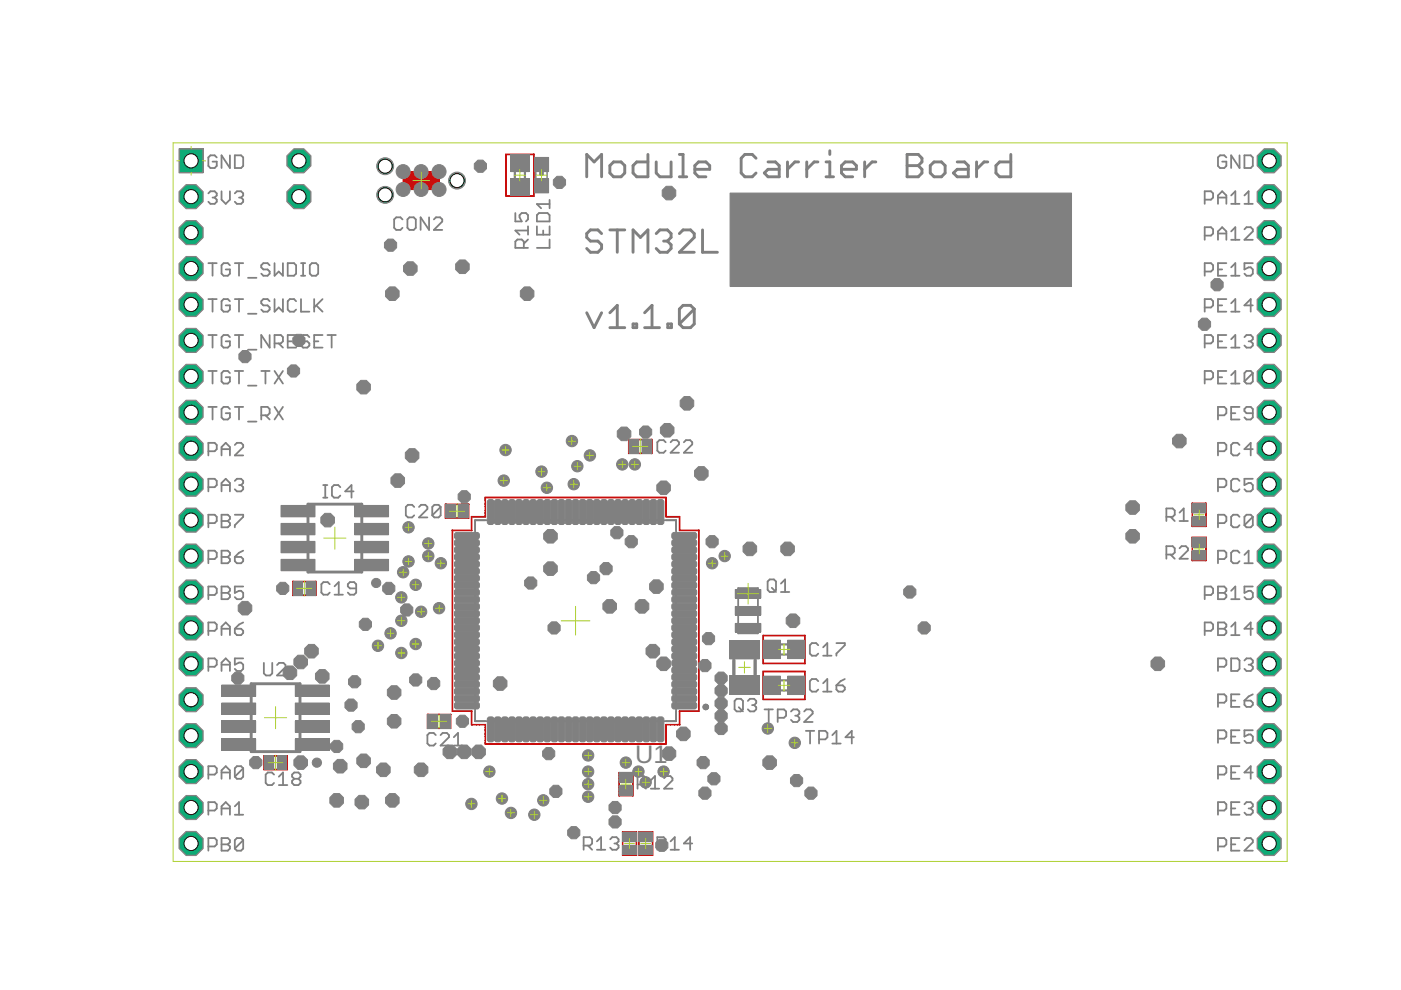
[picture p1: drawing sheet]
<svg xmlns="http://www.w3.org/2000/svg" width="297mm" height="210mm" viewBox="0 0 297 210" stroke-linecap="round" stroke-linejoin="round" font-family="sans-serif">
<defs><g id="words">
<text font-size="5.4" fill="#808080" x="134.7" y="161.8">U1</text>
</g></defs>
<circle cx="118.6" cy="38.7" r="1.07" fill="#0dab76" stroke="#0dab76" stroke-width=".21"/>
<circle cx="118.6" cy="38.7" r=".38" fill="#fff" stroke="#000" stroke-width=".21"/>
<circle cx="101.9" cy="35.2" r="1.07" fill="#0dab76" stroke="#0dab76" stroke-width=".21"/>
<circle cx="101.9" cy="35.2" r=".38" fill="#fff" stroke="#000" stroke-width=".21"/>
<circle cx="151" cy="114.9" r="1.07" fill="#0dab76" stroke="#0dab76" stroke-width=".21"/>
<circle cx="151" cy="114.9" r=".38" fill="#fff" stroke="#000" stroke-width=".21"/>
<circle cx="98.4" cy="105.3" r="1.07" fill="#0dab76" stroke="#0dab76" stroke-width=".21"/>
<circle cx="98.4" cy="105.3" r=".38" fill="#fff" stroke="#000" stroke-width=".21"/>
<circle cx="98" cy="152.9" r="1.07" fill="#0dab76" stroke="#0dab76" stroke-width=".21"/>
<circle cx="98" cy="152.9" r=".38" fill="#fff" stroke="#000" stroke-width=".21"/>
<circle cx="136.9" cy="91.6" r="1.07" fill="#0dab76" stroke="#0dab76" stroke-width=".21"/>
<circle cx="136.9" cy="91.6" r=".38" fill="#fff" stroke="#000" stroke-width=".21"/>
<circle cx="149.5" cy="141.1" r="1.07" fill="#0dab76" stroke="#0dab76" stroke-width=".21"/>
<circle cx="149.5" cy="141.1" r=".38" fill="#fff" stroke="#000" stroke-width=".21"/>
<circle cx="150.2" cy="135.4" r="1.07" fill="#0dab76" stroke="#0dab76" stroke-width=".21"/>
<circle cx="150.2" cy="135.4" r=".38" fill="#fff" stroke="#000" stroke-width=".21"/>
<circle cx="59.9" cy="124.8" r="1.07" fill="#0dab76" stroke="#0dab76" stroke-width=".21"/>
<circle cx="59.9" cy="124.8" r=".38" fill="#fff" stroke="#000" stroke-width=".21"/>
<circle cx="140.3" cy="179.2" r="1.07" fill="#0dab76" stroke="#0dab76" stroke-width=".21"/>
<circle cx="140.3" cy="179.2" r=".38" fill="#fff" stroke="#000" stroke-width=".21"/>
<circle cx="54.2" cy="161.7" r="1.07" fill="#0dab76" stroke="#0dab76" stroke-width=".21"/>
<circle cx="54.2" cy="161.7" r=".38" fill="#fff" stroke="#000" stroke-width=".21"/>
<circle cx="74.4" cy="149.5" r="1.07" fill="#0dab76" stroke="#0dab76" stroke-width=".21"/>
<circle cx="74.4" cy="149.5" r=".38" fill="#fff" stroke="#000" stroke-width=".21"/>
<circle cx="144.9" cy="155.6" r="1.23" fill="#0dab76" stroke="#0dab76" stroke-width=".21"/>
<circle cx="144.9" cy="155.6" r=".53" fill="#fff" stroke="#000" stroke-width=".21"/>
<circle cx="240.1" cy="113.7" r="1.23" fill="#0dab76" stroke="#0dab76" stroke-width=".21"/>
<circle cx="240.1" cy="113.7" r=".53" fill="#fff" stroke="#000" stroke-width=".21"/>
<circle cx="240.1" cy="107.6" r="1.23" fill="#0dab76" stroke="#0dab76" stroke-width=".21"/>
<circle cx="240.1" cy="107.6" r=".53" fill="#fff" stroke="#000" stroke-width=".21"/>
<circle cx="61.5" cy="142.6" r="1.23" fill="#0dab76" stroke="#0dab76" stroke-width=".21"/>
<circle cx="61.5" cy="142.6" r=".53" fill="#fff" stroke="#000" stroke-width=".21"/>
<circle cx="51.9" cy="128.9" r="1.23" fill="#0dab76" stroke="#0dab76" stroke-width=".21"/>
<circle cx="51.9" cy="128.9" r=".53" fill="#fff" stroke="#000" stroke-width=".21"/>
<circle cx="77.1" cy="82.1" r="1.23" fill="#0dab76" stroke="#0dab76" stroke-width=".21"/>
<circle cx="77.1" cy="82.1" r=".53" fill="#fff" stroke="#000" stroke-width=".21"/>
<circle cx="141.5" cy="91.2" r="1.23" fill="#0dab76" stroke="#0dab76" stroke-width=".21"/>
<circle cx="141.5" cy="91.2" r=".53" fill="#fff" stroke="#000" stroke-width=".21"/>
<circle cx="141.8" cy="40.9" r="1.23" fill="#0dab76" stroke="#0dab76" stroke-width=".21"/>
<circle cx="141.8" cy="40.9" r=".53" fill="#fff" stroke="#000" stroke-width=".21"/>
<circle cx="83.2" cy="62.3" r="1.23" fill="#0dab76" stroke="#0dab76" stroke-width=".21"/>
<circle cx="83.2" cy="62.3" r=".53" fill="#fff" stroke="#000" stroke-width=".21"/>
<circle cx="132.3" cy="92" r="1.23" fill="#0dab76" stroke="#0dab76" stroke-width=".21"/>
<circle cx="132.3" cy="92" r=".53" fill="#fff" stroke="#000" stroke-width=".21"/>
<circle cx="69.5" cy="110.3" r="1.23" fill="#0dab76" stroke="#0dab76" stroke-width=".21"/>
<circle cx="69.5" cy="110.3" r=".53" fill="#fff" stroke="#000" stroke-width=".21"/>
<circle cx="68.3" cy="143.4" r="1.23" fill="#0dab76" stroke="#0dab76" stroke-width=".21"/>
<circle cx="68.3" cy="143.4" r=".53" fill="#fff" stroke="#000" stroke-width=".21"/>
<circle cx="63.8" cy="161.7" r="1.23" fill="#0dab76" stroke="#0dab76" stroke-width=".21"/>
<circle cx="63.8" cy="161.7" r=".53" fill="#fff" stroke="#000" stroke-width=".21"/>
<circle cx="138.4" cy="138.1" r="1.23" fill="#0dab76" stroke="#0dab76" stroke-width=".21"/>
<circle cx="138.4" cy="138.1" r=".53" fill="#fff" stroke="#000" stroke-width=".21"/>
<circle cx="139.2" cy="124.4" r="1.23" fill="#0dab76" stroke="#0dab76" stroke-width=".21"/>
<circle cx="139.2" cy="124.4" r=".53" fill="#fff" stroke="#000" stroke-width=".21"/>
<circle cx="168.1" cy="131.6" r="1.23" fill="#0dab76" stroke="#0dab76" stroke-width=".21"/>
<circle cx="168.1" cy="131.6" r=".53" fill="#fff" stroke="#000" stroke-width=".21"/>
<circle cx="111.8" cy="62.3" r="1.23" fill="#0dab76" stroke="#0dab76" stroke-width=".21"/>
<circle cx="111.8" cy="62.3" r=".53" fill="#fff" stroke="#000" stroke-width=".21"/>
<circle cx="83.6" cy="152.9" r="1.23" fill="#0dab76" stroke="#0dab76" stroke-width=".21"/>
<circle cx="83.6" cy="152.9" r=".53" fill="#fff" stroke="#000" stroke-width=".21"/>
<circle cx="83.6" cy="146.8" r="1.23" fill="#0dab76" stroke="#0dab76" stroke-width=".21"/>
<circle cx="83.6" cy="146.8" r=".53" fill="#fff" stroke="#000" stroke-width=".21"/>
<circle cx="117.5" cy="133.1" r="1.07" fill="#0dab76" stroke="#0dab76" stroke-width=".21"/>
<circle cx="117.5" cy="133.1" r=".38" fill="#fff" stroke="#000" stroke-width=".21"/>
<circle cx="63.4" cy="72.2" r="1.07" fill="#0dab76" stroke="#0dab76" stroke-width=".21"/>
<circle cx="63.4" cy="72.2" r=".38" fill="#fff" stroke="#000" stroke-width=".21"/>
<circle cx="98" cy="56.6" r="1.23" fill="#0dab76" stroke="#0dab76" stroke-width=".21"/>
<circle cx="98" cy="56.6" r=".53" fill="#fff" stroke="#000" stroke-width=".21"/>
<circle cx="87" cy="56.9" r="1.23" fill="#0dab76" stroke="#0dab76" stroke-width=".21"/>
<circle cx="87" cy="56.9" r=".53" fill="#fff" stroke="#000" stroke-width=".21"/>
<circle cx="75.2" cy="144.5" r="1.07" fill="#0dab76" stroke="#0dab76" stroke-width=".21"/>
<circle cx="75.2" cy="144.5" r=".38" fill="#fff" stroke="#000" stroke-width=".21"/>
<circle cx="62.2" cy="78.7" r="1.07" fill="#0dab76" stroke="#0dab76" stroke-width=".21"/>
<circle cx="62.2" cy="78.7" r=".38" fill="#fff" stroke="#000" stroke-width=".21"/>
<circle cx="51.9" cy="75.6" r="1.07" fill="#0dab76" stroke="#0dab76" stroke-width=".21"/>
<circle cx="51.9" cy="75.6" r=".38" fill="#fff" stroke="#000" stroke-width=".21"/>
<circle cx="89.3" cy="163.2" r="1.23" fill="#0dab76" stroke="#0dab76" stroke-width=".21"/>
<circle cx="89.3" cy="163.2" r=".53" fill="#fff" stroke="#000" stroke-width=".21"/>
<circle cx="112.5" cy="123.6" r="1.07" fill="#0dab76" stroke="#0dab76" stroke-width=".21"/>
<circle cx="112.5" cy="123.6" r=".38" fill="#fff" stroke="#000" stroke-width=".21"/>
<circle cx="82.8" cy="52" r="1.07" fill="#0dab76" stroke="#0dab76" stroke-width=".21"/>
<circle cx="82.8" cy="52" r=".38" fill="#fff" stroke="#000" stroke-width=".21"/>
<circle cx="66" cy="138.1" r="1.23" fill="#0dab76" stroke="#0dab76" stroke-width=".21"/>
<circle cx="66" cy="138.1" r=".53" fill="#fff" stroke="#000" stroke-width=".21"/>
<circle cx="63.8" cy="140.4" r="1.23" fill="#0dab76" stroke="#0dab76" stroke-width=".21"/>
<circle cx="63.8" cy="140.4" r=".53" fill="#fff" stroke="#000" stroke-width=".21"/>
<circle cx="130.4" cy="174.3" r="1.07" fill="#0dab76" stroke="#0dab76" stroke-width=".21"/>
<circle cx="130.4" cy="174.3" r=".38" fill="#fff" stroke="#000" stroke-width=".21"/>
<circle cx="130.4" cy="171.2" r="1.07" fill="#0dab76" stroke="#0dab76" stroke-width=".21"/>
<circle cx="130.4" cy="171.2" r=".38" fill="#fff" stroke="#000" stroke-width=".21"/>
<circle cx="130.8" cy="112.9" r="1.07" fill="#0dab76" stroke="#0dab76" stroke-width=".21"/>
<circle cx="130.8" cy="112.9" r=".38" fill="#fff" stroke="#000" stroke-width=".21"/>
<circle cx="82.4" cy="124.8" r="1.07" fill="#0dab76" stroke="#0dab76" stroke-width=".21"/>
<circle cx="82.4" cy="124.8" r=".38" fill="#fff" stroke="#000" stroke-width=".21"/>
<circle cx="77.5" cy="132.4" r="1.07" fill="#0dab76" stroke="#0dab76" stroke-width=".21"/>
<circle cx="77.5" cy="132.4" r=".38" fill="#fff" stroke="#000" stroke-width=".21"/>
<circle cx="75.9" cy="154.1" r="1.07" fill="#0dab76" stroke="#0dab76" stroke-width=".21"/>
<circle cx="75.9" cy="154.1" r=".38" fill="#fff" stroke="#000" stroke-width=".21"/>
<circle cx="121.6" cy="176.6" r="1.07" fill="#0dab76" stroke="#0dab76" stroke-width=".21"/>
<circle cx="121.6" cy="176.6" r=".38" fill="#fff" stroke="#000" stroke-width=".21"/>
<circle cx="50.4" cy="143.8" r="1.07" fill="#0dab76" stroke="#0dab76" stroke-width=".21"/>
<circle cx="50.4" cy="143.8" r=".38" fill="#fff" stroke="#000" stroke-width=".21"/>
<circle cx="133.8" cy="114.9" r="1.07" fill="#0dab76" stroke="#0dab76" stroke-width=".21"/>
<circle cx="133.8" cy="114.9" r=".38" fill="#fff" stroke="#000" stroke-width=".21"/>
<circle cx="86.2" cy="129.3" r="1.07" fill="#0dab76" stroke="#0dab76" stroke-width=".21"/>
<circle cx="86.2" cy="129.3" r=".38" fill="#fff" stroke="#000" stroke-width=".21"/>
<circle cx="128.5" cy="120.6" r="1.07" fill="#0dab76" stroke="#0dab76" stroke-width=".21"/>
<circle cx="128.5" cy="120.6" r=".38" fill="#fff" stroke="#000" stroke-width=".21"/>
<circle cx="195.9" cy="133.1" r="1.07" fill="#0dab76" stroke="#0dab76" stroke-width=".21"/>
<circle cx="195.9" cy="133.1" r=".38" fill="#fff" stroke="#000" stroke-width=".21"/>
<circle cx="192.9" cy="125.5" r="1.07" fill="#0dab76" stroke="#0dab76" stroke-width=".21"/>
<circle cx="192.9" cy="125.5" r=".38" fill="#fff" stroke="#000" stroke-width=".21"/>
<circle cx="125.8" cy="122.5" r="1.07" fill="#0dab76" stroke="#0dab76" stroke-width=".21"/>
<circle cx="125.8" cy="122.5" r=".38" fill="#fff" stroke="#000" stroke-width=".21"/>
<circle cx="116.3" cy="159.8" r="1.07" fill="#0dab76" stroke="#0dab76" stroke-width=".21"/>
<circle cx="116.3" cy="159.8" r=".38" fill="#fff" stroke="#000" stroke-width=".21"/>
<circle cx="149.1" cy="161.7" r="1.07" fill="#0dab76" stroke="#0dab76" stroke-width=".21"/>
<circle cx="149.1" cy="161.7" r=".38" fill="#fff" stroke="#000" stroke-width=".21"/>
<circle cx="163.2" cy="161.7" r="1.23" fill="#0dab76" stroke="#0dab76" stroke-width=".21"/>
<circle cx="163.2" cy="161.7" r=".53" fill="#fff" stroke="#000" stroke-width=".21"/>
<circle cx="245.5" cy="140.7" r="1.23" fill="#0dab76" stroke="#0dab76" stroke-width=".21"/>
<circle cx="245.5" cy="140.7" r=".53" fill="#fff" stroke="#000" stroke-width=".21"/>
<circle cx="91.9" cy="144.9" r="1.07" fill="#0dab76" stroke="#0dab76" stroke-width=".21"/>
<circle cx="91.9" cy="144.9" r=".38" fill="#fff" stroke="#000" stroke-width=".21"/>
<circle cx="151.4" cy="165.1" r="1.07" fill="#0dab76" stroke="#0dab76" stroke-width=".21"/>
<circle cx="151.4" cy="165.1" r=".38" fill="#fff" stroke="#000" stroke-width=".21"/>
<circle cx="168.9" cy="165.5" r="1.07" fill="#0dab76" stroke="#0dab76" stroke-width=".21"/>
<circle cx="168.9" cy="165.5" r=".38" fill="#fff" stroke="#000" stroke-width=".21"/>
<circle cx="258" cy="60.4" r="1.07" fill="#0dab76" stroke="#0dab76" stroke-width=".21"/>
<circle cx="258" cy="60.4" r=".38" fill="#fff" stroke="#000" stroke-width=".21"/>
<circle cx="88.1" cy="144.2" r="1.07" fill="#0dab76" stroke="#0dab76" stroke-width=".21"/>
<circle cx="88.1" cy="144.2" r=".38" fill="#fff" stroke="#000" stroke-width=".21"/>
<circle cx="149.5" cy="168.2" r="1.07" fill="#0dab76" stroke="#0dab76" stroke-width=".21"/>
<circle cx="149.5" cy="168.2" r=".38" fill="#fff" stroke="#000" stroke-width=".21"/>
<circle cx="171.9" cy="168.2" r="1.07" fill="#0dab76" stroke="#0dab76" stroke-width=".21"/>
<circle cx="171.9" cy="168.2" r=".38" fill="#fff" stroke="#000" stroke-width=".21"/>
<circle cx="255.4" cy="68.7" r="1.07" fill="#0dab76" stroke="#0dab76" stroke-width=".21"/>
<circle cx="255.4" cy="68.7" r=".38" fill="#fff" stroke="#000" stroke-width=".21"/>
<circle cx="152.9" cy="149.1" r="1.07" fill="#0dab76" stroke="#0dab76" stroke-width=".21"/>
<circle cx="152.9" cy="149.1" r=".38" fill="#fff" stroke="#000" stroke-width=".21"/>
<circle cx="152.9" cy="151.8" r="1.07" fill="#0dab76" stroke="#0dab76" stroke-width=".21"/>
<circle cx="152.9" cy="151.8" r=".38" fill="#fff" stroke="#000" stroke-width=".21"/>
<circle cx="152.9" cy="154.5" r="1.07" fill="#0dab76" stroke="#0dab76" stroke-width=".21"/>
<circle cx="152.9" cy="154.5" r=".38" fill="#fff" stroke="#000" stroke-width=".21"/>
<circle cx="152.9" cy="146.5" r="1.07" fill="#0dab76" stroke="#0dab76" stroke-width=".21"/>
<circle cx="152.9" cy="146.5" r=".38" fill="#fff" stroke="#000" stroke-width=".21"/>
<circle cx="152.9" cy="143.8" r="1.07" fill="#0dab76" stroke="#0dab76" stroke-width=".21"/>
<circle cx="152.9" cy="143.8" r=".38" fill="#fff" stroke="#000" stroke-width=".21"/>
<circle cx="117.9" cy="167.8" r="1.07" fill="#0dab76" stroke="#0dab76" stroke-width=".21"/>
<circle cx="117.9" cy="167.8" r=".38" fill="#fff" stroke="#000" stroke-width=".21"/>
<circle cx="71.4" cy="158.3" r="1.07" fill="#0dab76" stroke="#0dab76" stroke-width=".21"/>
<circle cx="71.4" cy="158.3" r=".38" fill="#fff" stroke="#000" stroke-width=".21"/>
<circle cx="159" cy="116.4" r="1.23" fill="#0dab76" stroke="#0dab76" stroke-width=".21"/>
<circle cx="159" cy="116.4" r=".53" fill="#fff" stroke="#000" stroke-width=".21"/>
<circle cx="167" cy="116.4" r="1.23" fill="#0dab76" stroke="#0dab76" stroke-width=".21"/>
<circle cx="167" cy="116.4" r=".53" fill="#fff" stroke="#000" stroke-width=".21"/>
<circle cx="145.6" cy="85.5" r="1.23" fill="#0dab76" stroke="#0dab76" stroke-width=".21"/>
<circle cx="145.6" cy="85.5" r=".53" fill="#fff" stroke="#000" stroke-width=".21"/>
<circle cx="250" cy="93.5" r="1.23" fill="#0dab76" stroke="#0dab76" stroke-width=".21"/>
<circle cx="250" cy="93.5" r=".53" fill="#fff" stroke="#000" stroke-width=".21"/>
<circle cx="141.8" cy="159.8" r="1.23" fill="#0dab76" stroke="#0dab76" stroke-width=".21"/>
<circle cx="141.8" cy="159.8" r=".53" fill="#fff" stroke="#000" stroke-width=".21"/>
<circle cx="140.7" cy="140.7" r="1.23" fill="#0dab76" stroke="#0dab76" stroke-width=".21"/>
<circle cx="140.7" cy="140.7" r=".53" fill="#fff" stroke="#000" stroke-width=".21"/>
<circle cx="83.2" cy="169.7" r="1.23" fill="#0dab76" stroke="#0dab76" stroke-width=".21"/>
<circle cx="83.2" cy="169.7" r=".53" fill="#fff" stroke="#000" stroke-width=".21"/>
<circle cx="81.3" cy="163.2" r="1.23" fill="#0dab76" stroke="#0dab76" stroke-width=".21"/>
<circle cx="81.3" cy="163.2" r=".53" fill="#fff" stroke="#000" stroke-width=".21"/>
<circle cx="95.4" cy="159.4" r="1.23" fill="#0dab76" stroke="#0dab76" stroke-width=".21"/>
<circle cx="95.4" cy="159.4" r=".53" fill="#fff" stroke="#000" stroke-width=".21"/>
<circle cx="106" cy="144.9" r="1.23" fill="#0dab76" stroke="#0dab76" stroke-width=".21"/>
<circle cx="106" cy="144.9" r=".53" fill="#fff" stroke="#000" stroke-width=".21"/>
<circle cx="116.7" cy="120.6" r="1.23" fill="#0dab76" stroke="#0dab76" stroke-width=".21"/>
<circle cx="116.7" cy="120.6" r=".53" fill="#fff" stroke="#000" stroke-width=".21"/>
<circle cx="116.7" cy="113.7" r="1.23" fill="#0dab76" stroke="#0dab76" stroke-width=".21"/>
<circle cx="116.7" cy="113.7" r=".53" fill="#fff" stroke="#000" stroke-width=".21"/>
<circle cx="76.7" cy="170.1" r="1.23" fill="#0dab76" stroke="#0dab76" stroke-width=".21"/>
<circle cx="76.7" cy="170.1" r=".53" fill="#fff" stroke="#000" stroke-width=".21"/>
<circle cx="77.1" cy="161.3" r="1.23" fill="#0dab76" stroke="#0dab76" stroke-width=".21"/>
<circle cx="77.1" cy="161.3" r=".53" fill="#fff" stroke="#000" stroke-width=".21"/>
<circle cx="98.4" cy="159.4" r="1.23" fill="#0dab76" stroke="#0dab76" stroke-width=".21"/>
<circle cx="98.4" cy="159.4" r=".53" fill="#fff" stroke="#000" stroke-width=".21"/>
<circle cx="129.3" cy="128.6" r="1.23" fill="#0dab76" stroke="#0dab76" stroke-width=".21"/>
<circle cx="129.3" cy="128.6" r=".53" fill="#fff" stroke="#000" stroke-width=".21"/>
<circle cx="71.4" cy="169.7" r="1.23" fill="#0dab76" stroke="#0dab76" stroke-width=".21"/>
<circle cx="71.4" cy="169.7" r=".53" fill="#fff" stroke="#000" stroke-width=".21"/>
<circle cx="72.1" cy="162.5" r="1.23" fill="#0dab76" stroke="#0dab76" stroke-width=".21"/>
<circle cx="72.1" cy="162.5" r=".53" fill="#fff" stroke="#000" stroke-width=".21"/>
<circle cx="101.5" cy="159.4" r="1.23" fill="#0dab76" stroke="#0dab76" stroke-width=".21"/>
<circle cx="101.5" cy="159.4" r=".53" fill="#fff" stroke="#000" stroke-width=".21"/>
<circle cx="136.1" cy="128.6" r="1.23" fill="#0dab76" stroke="#0dab76" stroke-width=".21"/>
<circle cx="136.1" cy="128.6" r=".53" fill="#fff" stroke="#000" stroke-width=".21"/>
<circle cx="148.7" cy="100.4" r="1.23" fill="#0dab76" stroke="#0dab76" stroke-width=".21"/>
<circle cx="148.7" cy="100.4" r=".53" fill="#fff" stroke="#000" stroke-width=".21"/>
<circle cx="87.4" cy="96.6" r="1.23" fill="#0dab76" stroke="#0dab76" stroke-width=".21"/>
<circle cx="87.4" cy="96.6" r=".53" fill="#fff" stroke="#000" stroke-width=".21"/>
<circle cx="140.7" cy="103.4" r="1.23" fill="#0dab76" stroke="#0dab76" stroke-width=".21"/>
<circle cx="140.7" cy="103.4" r=".53" fill="#fff" stroke="#000" stroke-width=".21"/>
<circle cx="84.3" cy="101.9" r="1.23" fill="#0dab76" stroke="#0dab76" stroke-width=".21"/>
<circle cx="84.3" cy="101.9" r=".53" fill="#fff" stroke="#000" stroke-width=".21"/>
<g fill="#c90d0c" stroke="#c90d0c" stroke-width=".21">
<path d="M85.5 36.4h7.6v3.8h-7.6z"/>
<path d="M161.8 148.2l8.9 .1-8.9 .1z"/>
<path d="M161.7 142.3h.2l-.1 6.1z"/>
<path d="M161.7 142.3l9 .1z"/>
<path d="M170.6 142.3h.1v6.1z"/>
<path d="M161.8 140.6l8.9 .1h-8.9z"/>
<path d="M161.7 134.7h.2l-.1 6z"/>
<path d="M161.7 134.7l9 .1z"/>
<path d="M170.6 134.7h.1v6z"/>
<path d="M134.1 163.8h.1v5z"/>
<path d="M131.2 168.7h3z"/>
<path d="M131.2 163.8h.1v5z"/>
<path d="M131.2 163.8l3 .1z"/>
<path d="M55.9 160.2l5 .1z"/>
<path d="M60.8 160.2h.1v3z"/>
<path d="M55.9 163.1l5 .1z"/>
<path d="M55.9 160.2h.2l-.1 3z"/>
<path d="M62 123.3h5z"/>
<path d="M66.9 123.3h.1v3z"/>
<path d="M62 126.2h5z"/>
<path d="M62 123.3h.2l-.1 3z"/>
<path d="M134.9 176.4h.1v5z"/>
<path d="M132 181.3h3z"/>
<path d="M132 176.4h.1v5z"/>
<path d="M132 176.4h3z"/>
<path d="M138.3 176.4h.1v5z"/>
<path d="M135.4 181.3h3z"/>
<path d="M135.4 176.4h.1v5z"/>
<path d="M135.4 176.4h3z"/>
<path d="M107.2 32.7h.2l-.1 8.9z"/>
<path d="M107.2 32.7l6.1 .1z"/>
<path d="M113.1 32.7h.2l-.1 8.9z"/>
<path d="M107.2 41.5l6.1 .1z"/>
<path d="M94.4 106.9l5 .1z"/>
<path d="M99.3 106.9h.1v3z"/>
<path d="M94.4 109.8l5 .1z"/>
<path d="M94.4 106.9h.1v3z"/>
<path d="M90.6 151.5h5z"/>
<path d="M95.5 151.5h.1v3z"/>
<path d="M90.6 154.4h5z"/>
<path d="M90.6 151.5h.1v3z"/>
<path d="M133.2 93.2h5.1z"/>
<path d="M138.2 93.1v3.1z"/>
<path d="M133.2 96.1h5.1z"/>
<path d="M133.2 93.2h.2l-.1 3z"/>
<path d="M252.7 106.7h.2l-.1 5z"/>
<path d="M252.7 106.7h3.1z"/>
<path d="M255.6 106.7h.2l-.1 5z"/>
<path d="M252.7 111.5l3.1 .1z"/>
<path d="M252.7 113.9h.2l-.1 5z"/>
<path d="M252.7 113.9l3.1 .1z"/>
<path d="M255.6 113.9h.2l-.1 5z"/>
<path d="M252.7 118.8l3.1 .1z"/>
<path d="M141.1 153.6l3.1 .1z"/>
<path d="M141.1 153.6h.2l-.1 4.2z"/>
<path d="M102.8 157.7l38.5 .1z"/>
<path d="M102.8 153.6h.2l-.1 4.2z"/>
<path d="M99.9 153.6l3.1 .1z"/>
<path d="M144.1 109.5v3z"/>
<path d="M144 112.4l4.3 .1z"/>
<path d="M148.1 112.4h.2l-.1 38.5z"/>
<path d="M144 150.7l4.3 .1z"/>
<path d="M144 150.7h.2l-.1 3z"/>
<path d="M100 109.5l3 .1h-3z"/>
<path d="M102.8 105.5h.2l-.1 4.1z"/>
<path d="M102.8 105.5h38.5z"/>
<path d="M141.1 105.5h.2l-.1 4.1z"/>
<path d="M141.2 109.5l3 .1h-3z"/>
<path d="M99.9 150.7h.2l-.1 3z"/>
<path d="M95.8 150.7l4.3 .1z"/>
<path d="M95.8 112.4h.2l-.1 38.5z"/>
<path d="M95.8 112.4l4.3 .1z"/>
<path d="M100 109.5v3z"/>
</g>
<g fill="#808080" stroke="#808080" stroke-width=".21">
<path d="M167 143.4h3.6v3.9h-3.6z"/>
<path d="M161.9 143.4h3.6v3.9h-3.6z"/>
<path d="M167 135.7h3.6v3.9h-3.6z"/>
<path d="M161.9 135.7h3.6v3.9h-3.6z"/>
<path d="M154.7 143.3h6.3v3.9h-6.3z"/>
<path d="M154.7 135.8h6.3v3.9h-6.3z"/>
<path d="M131.3 163.9h2.8v2h-2.8z"/>
<path d="M131.3 166.6h2.8v2h-2.8z"/>
<path d="M38 31.5h5.1v5.2h-5.1z"/>
<path d="M75.2 118.6h7.2v2.4h-7.2z"/>
<path d="M75.2 114.8h7.2v2.4h-7.2z"/>
<path d="M75.2 111h7.2v2.4h-7.2z"/>
<path d="M75.2 107.2h7.2v2.4h-7.2z"/>
<path d="M59.6 107.2h7.2v2.4h-7.2z"/>
<path d="M59.6 111h7.2v2.4h-7.2z"/>
<path d="M59.6 114.8h7.2v2.4h-7.2z"/>
<path d="M59.6 118.6h7.2v2.4h-7.2z"/>
<path d="M56 160.3h2v2.8h-2z"/>
<path d="M58.8 160.3h2v2.8h-2z"/>
<path d="M62.6 156.7h7.2v2.4h-7.2z"/>
<path d="M62.6 152.9h7.2v2.4h-7.2z"/>
<path d="M62.6 149.1h7.2v2.4h-7.2z"/>
<path d="M62.6 145.2h7.2v2.5h-7.2z"/>
<path d="M47 145.2h7.2v2.5h-7.2z"/>
<path d="M47 149.1h7.2v2.4h-7.2z"/>
<path d="M47 152.9h7.2v2.4h-7.2z"/>
<path d="M47 156.7h7.2v2.4h-7.2z"/>
<path d="M62.1 123.3h2v2.9h-2z"/>
<path d="M64.9 123.3h2v2.9h-2z"/>
<path d="M132 176.5h2.9v2h-2.9z"/>
<path d="M132 179.2h2.9v2h-2.9z"/>
<path d="M135.4 176.5h2.9v2h-2.9z"/>
<path d="M135.4 179.2h2.9v2h-2.9z"/>
<path d="M108.3 37.9h3.9v3.6h-3.9z"/>
<path d="M108.3 32.8h3.9v3.6h-3.9z"/>
<path d="M113.3 33.4h3v3h-3z"/>
<path d="M113.3 37.9h3v3h-3z"/>
<path d="M94.5 106.9h2v2.9h-2z"/>
<path d="M97.3 106.9h2v2.9h-2z"/>
<path d="M90.7 151.5h2v2.9h-2z"/>
<path d="M93.5 151.5h1.9v2.9h-1.9z"/>
<path d="M133.4 93.2h2v2.9h-2z"/>
<path d="M136.1 93.2h2v2.9h-2z"/>
<path d="M155.9 125h5.4v1.8h-5.4z"/>
<path d="M155.9 128.6h5.4v1.8h-5.4z"/>
<path d="M155.9 132.2h5.4v1.8h-5.4z"/>
<path d="M252.8 109.5h2.9v2h-2.9z"/>
<path d="M252.8 106.8h2.9v2h-2.9z"/>
<path d="M252.8 116.7h2.9v2h-2.9z"/>
<path d="M252.8 114h2.9v2h-2.9z"/>
<path d="M154.8 40.9h72.4v19.8h-72.4z"/>
<path d="M114.4 36.4h.8v.7h-.8z"/>
<path d="M163.7 144h1.2v2.6h-1.2z"/>
<path d="M167.5 144h1.2v2.6h-1.2z"/>
<path d="M163.7 136.4h1.2v2.6h-1.2z"/>
<path d="M167.5 136.4h1.2v2.6h-1.2z"/>
<path d="M77 119.1h3.3v1.4h-3.3z"/>
<path d="M77 115.3h3.3v1.4h-3.3z"/>
<path d="M77 111.4h3.3v1.5h-3.3z"/>
<path d="M77 107.6h3.3v1.5h-3.3z"/>
<path d="M61.7 107.6h3.3v1.5h-3.3z"/>
<path d="M61.7 111.4h3.3v1.5h-3.3z"/>
<path d="M61.7 115.3h3.3v1.4h-3.3z"/>
<path d="M61.7 119.1h3.3v1.4h-3.3z"/>
<path d="M64.4 157.1h3.3v1.5h-3.3z"/>
<path d="M64.4 153.3h3.3v1.5h-3.3z"/>
<path d="M64.4 149.5h3.3v1.5h-3.3z"/>
<path d="M64.4 145.7h3.3v1.5h-3.3z"/>
<path d="M49.1 145.7h3.3v1.5h-3.3z"/>
<path d="M49.1 149.5h3.3v1.5h-3.3z"/>
<path d="M49.1 153.3h3.3v1.5h-3.3z"/>
<path d="M49.1 157.1h3.3v1.5h-3.3z"/>
<path d="M108.9 34.6h2.6v1.3h-2.6z"/>
<path d="M108.9 38.4h2.6v1.2h-2.6z"/>
<path d="M113.5 34.6h.5v.5h-.5z"/>
<path d="M114 35.3h.1v.2h-.1z"/>
<path d="M113.4 34.9h.2v1.2h-.2z"/>
<path d="M115.5 34.6h.6v.9h-.6z"/>
<path d="M113.5 35.4h2.7v.7h-2.7z"/>
<path d="M113.5 38.2h.5v1.5h-.5z"/>
<path d="M115.5 38.2h.6v1.5h-.6z"/>
<path d="M114 38.2h1.6v.7h-1.6z"/>
<path d="M114 38.8h.3v.3h-.3z"/>
<path d="M115.3 38.8h.3v.3h-.3z"/>
<circle cx="40.5" cy="41.7" r="2.77"/>
<circle cx="40.5" cy="49.3" r="2.77"/>
<circle cx="40.5" cy="56.9" r="2.77"/>
<circle cx="40.5" cy="64.6" r="2.77"/>
<circle cx="40.5" cy="72.2" r="2.77"/>
<circle cx="40.5" cy="79.8" r="2.77"/>
<circle cx="40.5" cy="87.4" r="2.77"/>
<circle cx="40.5" cy="95" r="2.77"/>
<circle cx="40.5" cy="102.7" r="2.77"/>
<circle cx="40.5" cy="110.3" r="2.77"/>
<circle cx="40.5" cy="117.9" r="2.77"/>
<circle cx="40.5" cy="125.5" r="2.77"/>
<circle cx="40.5" cy="133.1" r="2.77"/>
<circle cx="40.5" cy="140.7" r="2.77"/>
<circle cx="40.5" cy="148.4" r="2.77"/>
<circle cx="40.5" cy="156" r="2.77"/>
<circle cx="40.5" cy="163.6" r="2.77"/>
<circle cx="40.5" cy="171.2" r="2.77"/>
<circle cx="40.5" cy="178.8" r="2.77"/>
<circle cx="269.1" cy="178.8" r="2.77"/>
<circle cx="269.1" cy="171.2" r="2.77"/>
<circle cx="269.1" cy="163.6" r="2.77"/>
<circle cx="269.1" cy="156" r="2.77"/>
<circle cx="269.1" cy="148.4" r="2.77"/>
<circle cx="269.1" cy="140.7" r="2.77"/>
<circle cx="269.1" cy="133.1" r="2.77"/>
<circle cx="269.1" cy="125.5" r="2.77"/>
<circle cx="269.1" cy="117.9" r="2.77"/>
<circle cx="269.1" cy="110.3" r="2.77"/>
<circle cx="269.1" cy="102.7" r="2.77"/>
<circle cx="269.1" cy="95" r="2.77"/>
<circle cx="269.1" cy="87.4" r="2.77"/>
<circle cx="269.1" cy="79.8" r="2.77"/>
<circle cx="269.1" cy="72.2" r="2.77"/>
<circle cx="269.1" cy="64.6" r="2.77"/>
<circle cx="269.1" cy="56.9" r="2.77"/>
<circle cx="269.1" cy="49.3" r="2.77"/>
<circle cx="269.1" cy="41.7" r="2.77"/>
<circle cx="269.1" cy="34.1" r="2.77"/>
<circle cx="63.4" cy="41.7" r="2.77"/>
<circle cx="63.4" cy="34.1" r="2.77"/>
<circle cx="118.6" cy="38.7" r="1.4"/>
<circle cx="101.9" cy="35.2" r="1.4"/>
<circle cx="151" cy="114.9" r="1.4"/>
<circle cx="98.4" cy="105.3" r="1.4"/>
<circle cx="98" cy="152.9" r="1.4"/>
<circle cx="136.9" cy="91.6" r="1.4"/>
<circle cx="149.5" cy="141.1" r="1.4"/>
<circle cx="150.2" cy="135.4" r="1.4"/>
<circle cx="59.9" cy="124.8" r="1.4"/>
<circle cx="140.3" cy="179.2" r="1.4"/>
<circle cx="54.2" cy="161.7" r="1.4"/>
<circle cx="74.4" cy="149.5" r="1.4"/>
<circle cx="144.9" cy="155.6" r="1.56"/>
<circle cx="240.1" cy="113.7" r="1.56"/>
<circle cx="240.1" cy="107.6" r="1.56"/>
<circle cx="61.5" cy="142.6" r="1.56"/>
<circle cx="51.9" cy="128.9" r="1.56"/>
<circle cx="77.1" cy="82.1" r="1.56"/>
<circle cx="141.5" cy="91.2" r="1.56"/>
<circle cx="141.8" cy="40.9" r="1.56"/>
<circle cx="83.2" cy="62.3" r="1.56"/>
<circle cx="132.3" cy="92" r="1.56"/>
<circle cx="69.5" cy="110.3" r="1.56"/>
<circle cx="68.3" cy="143.4" r="1.56"/>
<circle cx="63.8" cy="161.7" r="1.56"/>
<circle cx="138.4" cy="138.1" r="1.56"/>
<circle cx="139.2" cy="124.4" r="1.56"/>
<circle cx="168.1" cy="131.6" r="1.56"/>
<circle cx="111.8" cy="62.3" r="1.56"/>
<circle cx="83.6" cy="152.9" r="1.56"/>
<circle cx="83.6" cy="146.8" r="1.56"/>
<circle cx="117.5" cy="133.1" r="1.4"/>
<circle cx="63.4" cy="72.2" r="1.4"/>
<circle cx="98" cy="56.6" r="1.56"/>
<circle cx="87" cy="56.9" r="1.56"/>
<circle cx="75.2" cy="144.5" r="1.4"/>
<circle cx="62.2" cy="78.7" r="1.4"/>
<circle cx="51.9" cy="75.6" r="1.4"/>
<circle cx="89.3" cy="163.2" r="1.56"/>
<circle cx="112.5" cy="123.6" r="1.4"/>
<circle cx="82.8" cy="52" r="1.4"/>
<circle cx="66" cy="138.1" r="1.56"/>
<circle cx="63.8" cy="140.4" r="1.56"/>
<circle cx="130.4" cy="174.3" r="1.4"/>
<circle cx="130.4" cy="171.2" r="1.4"/>
<circle cx="130.8" cy="112.9" r="1.4"/>
<circle cx="82.4" cy="124.8" r="1.4"/>
<circle cx="77.5" cy="132.4" r="1.4"/>
<circle cx="75.9" cy="154.1" r="1.4"/>
<circle cx="121.6" cy="176.6" r="1.4"/>
<circle cx="50.4" cy="143.8" r="1.4"/>
<circle cx="133.8" cy="114.9" r="1.4"/>
<circle cx="86.2" cy="129.3" r="1.4"/>
<circle cx="128.5" cy="120.6" r="1.4"/>
<circle cx="195.9" cy="133.1" r="1.4"/>
<circle cx="192.9" cy="125.5" r="1.4"/>
<circle cx="125.8" cy="122.5" r="1.4"/>
<circle cx="116.3" cy="159.8" r="1.4"/>
<circle cx="149.1" cy="161.7" r="1.4"/>
<circle cx="163.2" cy="161.7" r="1.56"/>
<circle cx="245.5" cy="140.7" r="1.56"/>
<circle cx="91.9" cy="144.9" r="1.4"/>
<circle cx="151.4" cy="165.1" r="1.4"/>
<circle cx="168.9" cy="165.5" r="1.4"/>
<circle cx="258" cy="60.4" r="1.4"/>
<circle cx="88.1" cy="144.2" r="1.4"/>
<circle cx="149.5" cy="168.2" r="1.4"/>
<circle cx="171.9" cy="168.2" r="1.4"/>
<circle cx="255.4" cy="68.7" r="1.4"/>
<circle cx="152.9" cy="149.1" r="1.4"/>
<circle cx="152.9" cy="151.8" r="1.4"/>
<circle cx="152.9" cy="154.5" r="1.4"/>
<circle cx="152.9" cy="146.5" r="1.4"/>
<circle cx="152.9" cy="143.8" r="1.4"/>
<circle cx="117.9" cy="167.8" r="1.4"/>
<circle cx="71.4" cy="158.3" r="1.4"/>
<circle cx="159" cy="116.4" r="1.56"/>
<circle cx="167" cy="116.4" r="1.56"/>
<circle cx="145.6" cy="85.5" r="1.56"/>
<circle cx="250" cy="93.5" r="1.56"/>
<circle cx="141.8" cy="159.8" r="1.56"/>
<circle cx="140.7" cy="140.7" r="1.56"/>
<circle cx="83.2" cy="169.7" r="1.56"/>
<circle cx="81.3" cy="163.2" r="1.56"/>
<circle cx="95.4" cy="159.4" r="1.56"/>
<circle cx="106" cy="144.9" r="1.56"/>
<circle cx="116.7" cy="120.6" r="1.56"/>
<circle cx="116.7" cy="113.7" r="1.56"/>
<circle cx="76.7" cy="170.1" r="1.56"/>
<circle cx="77.1" cy="161.3" r="1.56"/>
<circle cx="98.4" cy="159.4" r="1.56"/>
<circle cx="129.3" cy="128.6" r="1.56"/>
<circle cx="71.4" cy="169.7" r="1.56"/>
<circle cx="72.1" cy="162.5" r="1.56"/>
<circle cx="101.5" cy="159.4" r="1.56"/>
<circle cx="136.1" cy="128.6" r="1.56"/>
<circle cx="148.7" cy="100.4" r="1.56"/>
<circle cx="87.4" cy="96.6" r="1.56"/>
<circle cx="140.7" cy="103.4" r="1.56"/>
<circle cx="84.3" cy="101.9" r="1.56"/>
</g>
<g fill="#808080" stroke="#808080" stroke-width=".21">
<path d="M142.7 149h4.8a.8 .8 0 0 1-.3 1.3h-4.5a.91 .91 0 0 1 0-1.3z" fill-rule="evenodd"/>
<path d="M142.7 147.5h4.8a.8 .8 0 0 1-.3 1.3h-4.5a.91 .91 0 0 1 0-1.3z" fill-rule="evenodd"/>
<path d="M142.7 146h4.8a.8 .8 0 0 1-.3 1.3h-4.5a.91 .91 0 0 1 0-1.3z" fill-rule="evenodd"/>
<path d="M142.7 144.4h4.8a.8 .8 0 0 1-.3 1.4l-4.5-.1a.91 .91 0 0 1 0-1.3z" fill-rule="evenodd"/>
<path d="M142.7 142.9h4.8a.8 .8 0 0 1-.3 1.4l-4.5-.1a.91 .91 0 0 1 0-1.3z" fill-rule="evenodd"/>
<path d="M142.7 141.4h4.8a.8 .8 0 0 1-.3 1.4l-4.5-.1a.91 .91 0 0 1 0-1.3z" fill-rule="evenodd"/>
<path d="M142.7 140h4.8a.8 .8 0 0 1-.3 1.3h-4.5a.91 .91 0 0 1 0-1.3z" fill-rule="evenodd"/>
<path d="M142.7 138.5h4.8a.8 .8 0 0 1-.3 1.3h-4.5a.91 .91 0 0 1 0-1.3z" fill-rule="evenodd"/>
<path d="M142.7 137h4.8a.8 .8 0 0 1-.3 1.3h-4.5a.91 .91 0 0 1 0-1.3z" fill-rule="evenodd"/>
<path d="M142.7 135.5h4.8a.8 .8 0 0 1-.3 1.3h-4.5a.91 .91 0 0 1 0-1.3z" fill-rule="evenodd"/>
<path d="M142.7 133.9h4.8a.8 .8 0 0 1-.3 1.4l-4.5-.1a.91 .91 0 0 1 0-1.3z" fill-rule="evenodd"/>
<path d="M142.7 132.4h4.8a.8 .8 0 0 1-.3 1.4l-4.5-.1a.91 .91 0 0 1 0-1.3z" fill-rule="evenodd"/>
<path d="M142.7 131h4.8a.8 .8 0 0 1-.3 1.3h-4.5a.91 .91 0 0 1 0-1.3z" fill-rule="evenodd"/>
<path d="M142.7 129.5h4.8a.8 .8 0 0 1-.3 1.3h-4.5a.91 .91 0 0 1 0-1.3z" fill-rule="evenodd"/>
<path d="M142.7 128h4.8a.8 .8 0 0 1-.3 1.3h-4.5a.91 .91 0 0 1 0-1.3z" fill-rule="evenodd"/>
<path d="M142.7 126.5h4.8a.8 .8 0 0 1-.3 1.3h-4.5a.91 .91 0 0 1 0-1.3z" fill-rule="evenodd"/>
<path d="M142.7 125h4.8a.8 .8 0 0 1-.3 1.3h-4.5a.91 .91 0 0 1 0-1.3z" fill-rule="evenodd"/>
<path d="M142.7 123.5h4.8a.8 .8 0 0 1-.3 1.3h-4.5a.91 .91 0 0 1 0-1.3z" fill-rule="evenodd"/>
<path d="M142.7 121.9h4.8a.8 .8 0 0 1-.3 1.4l-4.5-.1a.91 .91 0 0 1 0-1.3z" fill-rule="evenodd"/>
<path d="M142.7 120.5h4.8a.8 .8 0 0 1-.3 1.3h-4.5a.91 .91 0 0 1 0-1.3z" fill-rule="evenodd"/>
<path d="M142.7 119h4.8a.8 .8 0 0 1-.3 1.3h-4.5a.91 .91 0 0 1 0-1.3z" fill-rule="evenodd"/>
<path d="M142.7 117.5h4.8a.8 .8 0 0 1-.3 1.3h-4.5a.91 .91 0 0 1 0-1.3z" fill-rule="evenodd"/>
<path d="M142.7 116h4.8a.8 .8 0 0 1-.3 1.3h-4.5a.91 .91 0 0 1 0-1.3z" fill-rule="evenodd"/>
<path d="M142.7 114.5h4.8a.8 .8 0 0 1-.3 1.3h-4.5a.91 .91 0 0 1 0-1.3z" fill-rule="evenodd"/>
<path d="M142.7 113h4.8a.8 .8 0 0 1-.3 1.3h-4.5a.91 .91 0 0 1 0-1.3z" fill-rule="evenodd"/>
<path d="M139.4 106.2a.8 .8 0 0 1 1.4 .2l-.1 4.6a.8 .8 0 0 1-1.4-.3z" fill-rule="evenodd"/>
<path d="M137.9 106.2a.8 .8 0 0 1 1.4 .2l-.1 4.6a.8 .8 0 0 1-1.4-.3z" fill-rule="evenodd"/>
<path d="M136.4 106.2a.8 .8 0 0 1 1.4 .2l-.1 4.6a.8 .8 0 0 1-1.4-.3z" fill-rule="evenodd"/>
<path d="M134.9 106.2a.8 .8 0 0 1 1.3 .2v4.6a.8 .8 0 0 1-1.4-.3z" fill-rule="evenodd"/>
<path d="M133.4 106.2a.8 .8 0 0 1 1.3 .2v4.6a.8 .8 0 0 1-1.4-.3z" fill-rule="evenodd"/>
<path d="M131.9 106.2a.8 .8 0 0 1 1.3 .2v4.6a.8 .8 0 0 1-1.4-.3z" fill-rule="evenodd"/>
<path d="M130.4 106.2a.8 .8 0 0 1 1.4 .2l-.1 4.6a.8 .8 0 0 1-1.4-.3z" fill-rule="evenodd"/>
<path d="M128.9 106.2a.8 .8 0 0 1 1.4 .2l-.1 4.6a.8 .8 0 0 1-1.4-.3z" fill-rule="evenodd"/>
<path d="M127.4 106.2a.8 .8 0 0 1 1.4 .2l-.1 4.6a.8 .8 0 0 1-1.4-.3z" fill-rule="evenodd"/>
<path d="M125.9 106.2a.8 .8 0 0 1 1.4 .2l-.1 4.6a.8 .8 0 0 1-1.4-.3z" fill-rule="evenodd"/>
<path d="M124.4 106.2a.8 .8 0 0 1 1.4 .2l-.1 4.6a.8 .8 0 0 1-1.4-.3z" fill-rule="evenodd"/>
<path d="M122.9 106.2a.8 .8 0 0 1 1.3 .2v4.6a.8 .8 0 0 1-1.4-.3z" fill-rule="evenodd"/>
<path d="M121.4 106.2a.8 .8 0 0 1 1.3 .2v4.6a.8 .8 0 0 1-1.4-.3z" fill-rule="evenodd"/>
<path d="M119.9 106.2a.8 .8 0 0 1 1.4 .2l-.1 4.6a.8 .8 0 0 1-1.4-.3z" fill-rule="evenodd"/>
<path d="M118.4 106.2a.8 .8 0 0 1 1.4 .2l-.1 4.6a.8 .8 0 0 1-1.4-.3z" fill-rule="evenodd"/>
<path d="M116.9 106.2a.8 .8 0 0 1 1.4 .2l-.1 4.6a.8 .8 0 0 1-1.4-.3z" fill-rule="evenodd"/>
<path d="M115.4 106.2a.8 .8 0 0 1 1.4 .2l-.1 4.6a.8 .8 0 0 1-1.4-.3z" fill-rule="evenodd"/>
<path d="M113.9 106.2a.8 .8 0 0 1 1.4 .2l-.1 4.6a.8 .8 0 0 1-1.4-.3z" fill-rule="evenodd"/>
<path d="M112.4 106.2a.8 .8 0 0 1 1.3 .2v4.6a.8 .8 0 0 1-1.4-.3z" fill-rule="evenodd"/>
<path d="M110.9 106.2a.8 .8 0 0 1 1.3 .2v4.6a.8 .8 0 0 1-1.4-.3z" fill-rule="evenodd"/>
<path d="M109.4 106.2a.8 .8 0 0 1 1.4 .2l-.1 4.6a.8 .8 0 0 1-1.4-.3z" fill-rule="evenodd"/>
<path d="M107.9 106.2a.8 .8 0 0 1 1.4 .2l-.1 4.6a.8 .8 0 0 1-1.4-.3z" fill-rule="evenodd"/>
<path d="M106.4 106.2a.8 .8 0 0 1 1.4 .2l-.1 4.6a.8 .8 0 0 1-1.4-.3z" fill-rule="evenodd"/>
<path d="M104.9 106.2a.8 .8 0 0 1 1.4 .2l-.1 4.6a.8 .8 0 0 1-1.4-.3z" fill-rule="evenodd"/>
<path d="M103.4 106.2a.8 .8 0 0 1 1.4 .2l-.1 4.6a.8 .8 0 0 1-1.4-.3z" fill-rule="evenodd"/>
<path d="M96.6 113h4.8a.8 .8 0 0 1-.3 1.3h-4.5a.91 .91 0 0 1 0-1.3z" fill-rule="evenodd"/>
<path d="M96.6 114.5h4.8a.8 .8 0 0 1-.3 1.3h-4.5a.91 .91 0 0 1 0-1.3z" fill-rule="evenodd"/>
<path d="M96.6 116h4.8a.8 .8 0 0 1-.3 1.3h-4.5a.91 .91 0 0 1 0-1.3z" fill-rule="evenodd"/>
<path d="M96.6 117.5h4.8a.8 .8 0 0 1-.3 1.3h-4.5a.91 .91 0 0 1 0-1.3z" fill-rule="evenodd"/>
<path d="M96.6 119h4.8a.8 .8 0 0 1-.3 1.3h-4.5a.91 .91 0 0 1 0-1.3z" fill-rule="evenodd"/>
<path d="M96.6 120.5h4.8a.8 .8 0 0 1-.3 1.3h-4.5a.91 .91 0 0 1 0-1.3z" fill-rule="evenodd"/>
<path d="M96.6 121.9h4.8a.8 .8 0 0 1-.3 1.4l-4.5-.1a.91 .91 0 0 1 0-1.3z" fill-rule="evenodd"/>
<path d="M96.6 123.5h4.8a.8 .8 0 0 1-.3 1.3h-4.5a.91 .91 0 0 1 0-1.3z" fill-rule="evenodd"/>
<path d="M96.6 125h4.8a.8 .8 0 0 1-.3 1.3h-4.5a.91 .91 0 0 1 0-1.3z" fill-rule="evenodd"/>
<path d="M96.6 126.5h4.8a.8 .8 0 0 1-.3 1.3h-4.5a.91 .91 0 0 1 0-1.3z" fill-rule="evenodd"/>
<path d="M96.6 128h4.8a.8 .8 0 0 1-.3 1.3h-4.5a.91 .91 0 0 1 0-1.3z" fill-rule="evenodd"/>
<path d="M96.6 129.5h4.8a.8 .8 0 0 1-.3 1.3h-4.5a.91 .91 0 0 1 0-1.3z" fill-rule="evenodd"/>
<path d="M96.6 131h4.8a.8 .8 0 0 1-.3 1.3h-4.5a.91 .91 0 0 1 0-1.3z" fill-rule="evenodd"/>
<path d="M96.6 132.4h4.8a.8 .8 0 0 1-.3 1.4l-4.5-.1a.91 .91 0 0 1 0-1.3z" fill-rule="evenodd"/>
<path d="M96.6 133.9h4.8a.8 .8 0 0 1-.3 1.4l-4.5-.1a.91 .91 0 0 1 0-1.3z" fill-rule="evenodd"/>
<path d="M96.6 135.5h4.8a.8 .8 0 0 1-.3 1.3h-4.5a.91 .91 0 0 1 0-1.3z" fill-rule="evenodd"/>
<path d="M96.6 137h4.8a.8 .8 0 0 1-.3 1.3h-4.5a.91 .91 0 0 1 0-1.3z" fill-rule="evenodd"/>
<path d="M96.6 138.5h4.8a.8 .8 0 0 1-.3 1.3h-4.5a.91 .91 0 0 1 0-1.3z" fill-rule="evenodd"/>
<path d="M96.6 140h4.8a.8 .8 0 0 1-.3 1.3h-4.5a.91 .91 0 0 1 0-1.3z" fill-rule="evenodd"/>
<path d="M96.6 141.4h4.8a.8 .8 0 0 1-.3 1.4l-4.5-.1a.91 .91 0 0 1 0-1.3z" fill-rule="evenodd"/>
<path d="M96.6 142.9h4.8a.8 .8 0 0 1-.3 1.4l-4.5-.1a.91 .91 0 0 1 0-1.3z" fill-rule="evenodd"/>
<path d="M96.6 144.4h4.8a.8 .8 0 0 1-.3 1.4l-4.5-.1a.91 .91 0 0 1 0-1.3z" fill-rule="evenodd"/>
<path d="M96.6 146h4.8a.8 .8 0 0 1-.3 1.3h-4.5a.91 .91 0 0 1 0-1.3z" fill-rule="evenodd"/>
<path d="M96.6 147.5h4.8a.8 .8 0 0 1-.3 1.3h-4.5a.91 .91 0 0 1 0-1.3z" fill-rule="evenodd"/>
<path d="M96.6 149h4.8a.8 .8 0 0 1-.3 1.3h-4.5a.91 .91 0 0 1 0-1.3z" fill-rule="evenodd"/>
<path d="M103.4 152.2a.8 .8 0 0 1 1.4 .3l-.1 4.5a.8 .8 0 0 1-1.4-.2z" fill-rule="evenodd"/>
<path d="M104.9 152.2a.8 .8 0 0 1 1.4 .3l-.1 4.5a.8 .8 0 0 1-1.4-.2z" fill-rule="evenodd"/>
<path d="M106.4 152.2a.8 .8 0 0 1 1.4 .3l-.1 4.5a.8 .8 0 0 1-1.4-.2z" fill-rule="evenodd"/>
<path d="M107.9 152.2a.8 .8 0 0 1 1.4 .3l-.1 4.5a.8 .8 0 0 1-1.4-.2z" fill-rule="evenodd"/>
<path d="M109.4 152.2a.8 .8 0 0 1 1.4 .3l-.1 4.5a.8 .8 0 0 1-1.4-.2z" fill-rule="evenodd"/>
<path d="M110.9 152.2a.8 .8 0 0 1 1.3 .3v4.5a.8 .8 0 0 1-1.4-.2z" fill-rule="evenodd"/>
<path d="M112.4 152.2a.8 .8 0 0 1 1.3 .3v4.5a.8 .8 0 0 1-1.4-.2z" fill-rule="evenodd"/>
<path d="M113.9 152.2a.8 .8 0 0 1 1.4 .3l-.1 4.5a.8 .8 0 0 1-1.4-.2z" fill-rule="evenodd"/>
<path d="M115.4 152.2a.8 .8 0 0 1 1.4 .3l-.1 4.5a.8 .8 0 0 1-1.4-.2z" fill-rule="evenodd"/>
<path d="M116.9 152.2a.8 .8 0 0 1 1.4 .3l-.1 4.5a.8 .8 0 0 1-1.4-.2z" fill-rule="evenodd"/>
<path d="M118.4 152.2a.8 .8 0 0 1 1.4 .3l-.1 4.5a.8 .8 0 0 1-1.4-.2z" fill-rule="evenodd"/>
<path d="M119.9 152.2a.8 .8 0 0 1 1.4 .3l-.1 4.5a.8 .8 0 0 1-1.4-.2z" fill-rule="evenodd"/>
<path d="M121.4 152.2a.8 .8 0 0 1 1.3 .3v4.5a.8 .8 0 0 1-1.4-.2z" fill-rule="evenodd"/>
<path d="M122.9 152.2a.8 .8 0 0 1 1.3 .3v4.5a.8 .8 0 0 1-1.4-.2z" fill-rule="evenodd"/>
<path d="M124.4 152.2a.8 .8 0 0 1 1.4 .3l-.1 4.5a.8 .8 0 0 1-1.4-.2z" fill-rule="evenodd"/>
<path d="M125.9 152.2a.8 .8 0 0 1 1.4 .3l-.1 4.5a.8 .8 0 0 1-1.4-.2z" fill-rule="evenodd"/>
<path d="M127.4 152.2a.8 .8 0 0 1 1.4 .3l-.1 4.5a.8 .8 0 0 1-1.4-.2z" fill-rule="evenodd"/>
<path d="M128.9 152.2a.8 .8 0 0 1 1.4 .3l-.1 4.5a.8 .8 0 0 1-1.4-.2z" fill-rule="evenodd"/>
<path d="M130.4 152.2a.8 .8 0 0 1 1.4 .3l-.1 4.5a.8 .8 0 0 1-1.4-.2z" fill-rule="evenodd"/>
<path d="M131.9 152.2a.8 .8 0 0 1 1.3 .3v4.5a.8 .8 0 0 1-1.4-.2z" fill-rule="evenodd"/>
<path d="M133.4 152.2a.8 .8 0 0 1 1.3 .3v4.5a.8 .8 0 0 1-1.4-.2z" fill-rule="evenodd"/>
<path d="M134.9 152.2a.8 .8 0 0 1 1.3 .3v4.5a.8 .8 0 0 1-1.4-.2z" fill-rule="evenodd"/>
<path d="M136.4 152.2a.8 .8 0 0 1 1.4 .3l-.1 4.5a.8 .8 0 0 1-1.4-.2z" fill-rule="evenodd"/>
<path d="M137.9 152.2a.8 .8 0 0 1 1.4 .3l-.1 4.5a.8 .8 0 0 1-1.4-.2z" fill-rule="evenodd"/>
<path d="M139.4 152.2a.8 .8 0 0 1 1.4 .3l-.1 4.5a.8 .8 0 0 1-1.4-.2z" fill-rule="evenodd"/>
<path d="M113.5 35.1a.31 .31 0 0 1 .4-.1 .31 .31 0 0 1 .1 .3 .31 .31 0 0 1-.5 .1v-.1l.2-.2 .2 .1-.2 .2-.2-.1z" fill-rule="evenodd"/>
<circle cx="93.1" cy="40.2" r="1.48"/>
<circle cx="93.1" cy="36.4" r="1.48"/>
<circle cx="89.3" cy="40.2" r="1.48"/>
<circle cx="89.3" cy="36.4" r="1.48"/>
<circle cx="85.5" cy="40.2" r="1.48"/>
<circle cx="85.5" cy="36.4" r="1.48"/>
<circle cx="96.9" cy="38.3" r="1.8"/>
<circle cx="81.7" cy="41.3" r="1.8"/>
<circle cx="81.7" cy="35.2" r="1.8"/>
<circle cx="113.3" cy="172.7" r="1.21"/>
<circle cx="115.2" cy="169.7" r="1.21"/>
<circle cx="116" cy="103.4" r="1.21"/>
<circle cx="114.8" cy="100" r="1.21"/>
<circle cx="124.7" cy="160.2" r="1.21"/>
<circle cx="85.1" cy="126.7" r="1.21"/>
<circle cx="90.8" cy="117.9" r="1.21"/>
<circle cx="85.1" cy="131.6" r="1.21"/>
<circle cx="82.8" cy="134.3" r="1.21"/>
<circle cx="80.1" cy="136.9" r="1.21"/>
<circle cx="124.7" cy="163.6" r="1.21"/>
<circle cx="124.7" cy="166.3" r="1.21"/>
<circle cx="124.7" cy="168.9" r="1.21"/>
<circle cx="86.6" cy="119" r="1.21"/>
<circle cx="85.5" cy="121.3" r="1.21"/>
<circle cx="88.1" cy="124" r="1.21"/>
<circle cx="93.1" cy="128.9" r="1.21"/>
<circle cx="132.7" cy="161.7" r="1.21"/>
<circle cx="168.5" cy="157.5" r="1.21"/>
<circle cx="93.5" cy="119.4" r="1.21"/>
<circle cx="89.3" cy="129.7" r="1.21"/>
<circle cx="140.7" cy="163.6" r="1.21"/>
<circle cx="122.4" cy="98.8" r="1.21"/>
<circle cx="151" cy="119.4" r="1.21"/>
<circle cx="106.8" cy="101.9" r="1.21"/>
<circle cx="86.6" cy="111.8" r="1.21"/>
<circle cx="90.8" cy="115.2" r="1.21"/>
<circle cx="153.6" cy="117.9" r="1.21"/>
<circle cx="162.8" cy="154.5" r="1.21"/>
<circle cx="125.1" cy="96.6" r="1.21"/>
<circle cx="131.9" cy="98.5" r="1.21"/>
<circle cx="107.2" cy="95.4" r="1.21"/>
<circle cx="106.4" cy="169.3" r="1.21"/>
<circle cx="108.3" cy="172.4" r="1.21"/>
<circle cx="99.9" cy="170.5" r="1.21"/>
<circle cx="134.6" cy="98.5" r="1.21"/>
<circle cx="103.8" cy="163.6" r="1.21"/>
<circle cx="88.1" cy="136.5" r="1.21"/>
<circle cx="85.1" cy="138.5" r="1.21"/>
<circle cx="136.9" cy="165.9" r="1.21"/>
<circle cx="135.4" cy="163.6" r="1.21"/>
<circle cx="121.3" cy="93.5" r="1.21"/>
<circle cx="121.6" cy="102.7" r="1.21"/>
<circle cx="79.8" cy="123.6" r=".99"/>
<circle cx="67.2" cy="161.7" r=".99"/>
<circle cx="149.6" cy="149.9" r=".6"/>
</g>
<g fill="none" stroke="#808080" stroke-width=".38">
<path d="M46 33.4l-.5-.5h-.9l-.4 .5v1.8l.4 .4h.9l.5-.4v-.9h-.9M48.7 32.9v2.7l-1.7-2.7v2.7M49.8 32.9h1.3l.5 .5v1.8l-.5 .4h-1.3zM260 33.4l-.4-.5h-.9l-.5 .5v1.8l.5 .4h.9l.4-.4v-.9h-.9M262.8 32.9v2.7l-1.8-2.7v2.7M263.8 32.9h1.4l.4 .5v1.8l-.4 .4h-1.4zM44.2 41l.4-.4h.9l.5 .4v.4l-.5 .5M44.2 55.8h1.8M45.1 41.9h.4M45.1 55.8v2.7M45.5 41.9l.5 .4v.5l-.5 .4h-.9l-.4-.4M47 40.6v1.7l.9 .9 .8-.9v-1.7"/>
<path d="M48.7 56.2l-.4-.4h-.9l-.4 .4v1.8l.4 .5h.9l.4-.5v-.9h-.8M49.8 41l.4-.4h.9l.5 .4v.4l-.5 .5M49.8 55.8h1.8M50.7 41.9h.4M50.7 55.8v2.7M51.1 41.9l.5 .4v.5l-.5 .4h-.9l-.4-.4M52.6 58.9h1.8M57.2 56.2l-.5-.4h-.9l-.4 .4v.5l.4 .4h.9l.5 .5v.4l-.5 .5h-.9l-.4-.5M58.2 55.8v2.7l.9-.9 .9 .9v-2.7M61 55.8h1.3l.5 .4v1.8l-.5 .5h-1.3zM63.8 55.8h.9M63.8 58.5h.9"/>
<path d="M64.3 55.8v2.7M66.1 55.8h.9l.5 .4v1.8l-.5 .5h-.9l-.4-.5v-1.8zM85.3 46.5l-.4-.4h-.9l-.4 .4v1.8l.4 .4h.9l.4-.4M86.8 46.1h.9l.5 .4v1.8l-.5 .4h-.9l-.4-.4v-1.8zM91 46.1v2.6l-1.8-2.6v2.6M92 46.5l.4-.4h.9l.5 .4v.5l-1.8 1.7h1.8M109.3 45.2v1.7h1.3l-.4-.8v-.5l.4-.4h.9l.5 .4v.9l-.5 .4M111.1 52.6v-1.4l-.5-.4h-.9l-.4 .4v1.4h2.7M112 50.8l-.9 .9M112 48.9h-2.7l.9 .9M112 48v1.8M113.8 45.6l.5-.4h1.8l.4 .4v1.3h-2.7z"/>
<path d="M113.8 48v1.8h2.7v-1.8M115.2 48.9v.9M116.5 50.8v1.8h-2.7M116.5 42.4v1.8M116.5 43.3h-2.7l.9 .9M255.4 42.3h1.4l.4-.4v-.9l-.4-.4h-1.4v2.6M255.4 57.6h1.4l.4-.5v-.9l-.4-.4h-1.4v2.7M255.4 50h1.4l.4-.5v-.9l-.4-.4h-1.4v2.6M258.2 41.9h1.8M258.2 57.1h.9M258.2 43.2v-1.8l.9-.8 .9 .8v1.8M258.2 50.8v-1.7l.9-.9 .9 .9v1.7"/>
<path d="M258.2 49.5h1.8M260 55.8h-1.8v2.7h1.8M261 43.2h1.8M261 58.5h1.8M261 41.4l.9-.8v2.6M261 49.1l.9-.9v2.6M261 56.7l.9-.9v2.7M261 50.8h1.8M263.8 43.2h1.8M263.8 48.6l.5-.4h.9l.4 .4v.5l-1.8 1.7h1.8M263.8 41.4l.9-.8v2.6M265.6 55.8h-1.8v1.3l.9-.4h.5l.4 .4v.9l-.4 .5h-.9l-.5-.5"/>
<path d="M44.2 63.4h1.8M44.2 71h1.8M44.2 78.7h1.8M45.1 63.4v2.7M45.1 71v2.7M45.1 78.7v2.6M48.7 63.9l-.4-.5h-.9l-.4 .5v1.7l.4 .5h.9l.4-.5v-.9h-.8M48.7 71.5l-.4-.5h-.9l-.4 .5v1.8l.4 .4h.9l.4-.4v-.9h-.8M48.7 79.1l-.4-.4h-.9l-.4 .4v1.8l.4 .4h.9l.4-.4v-.9h-.8M49.8 63.4h1.8M49.8 71h1.8M49.8 78.7h1.8"/>
<path d="M50.7 63.4v2.7M50.7 71v2.7M50.7 78.7v2.6M52.6 66.5h1.8M52.6 74.1h1.8M55.4 78.7h1.8M56.3 78.7v2.6M57.2 63.9l-.5-.5h-.9l-.4 .5v.4l.4 .4h.9l.5 .5v.4l-.5 .5h-.9l-.4-.5M57.2 71v2.7l-1.8-2.7v2.7M58.2 63.4v2.7l.9-.9 .9 .9v-2.7M58.2 72.8h1.3l.5-.4v-.9l-.5-.5h-1.3v2.7M58.2 78.7l1.8 2.6"/>
<path d="M59.1 72.8l.9 .9M60 78.7l-1.8 2.6M61 72.4h.9M62.8 63.9l-.5-.5h-.9l-.4 .5v1.7l.4 .5h.9l.5-.5M62.8 71h-1.8v2.7h1.8M63.8 63.4v2.7h1.8M65.6 71.5l-.4-.5h-.9l-.5 .5v.4l.5 .5h.9l.4 .4v.5l-.4 .4h-.9l-.5-.4M66.6 63.4v2.7M66.6 72.4h.9M67.1 64.7l1.3 1.4M68.4 71h-1.8v2.7h1.8M68.4 63.4l-1.8 1.8"/>
<path d="M69.4 71h1.8M70.3 71v2.7M255.4 65.2h1.4l.4-.5v-.8l-.4-.5h-1.4v2.7M255.4 72.8h1.4l.4-.4v-.9l-.4-.5h-1.4v2.7M258.2 64.7h.9M258.2 72.4h.9M258.2 80h.9M260 63.4h-1.8v2.7h1.8M260 71h-1.8v2.7h1.8M260 78.7h-1.8v2.6h1.8M261 66.1h1.8M261 73.7h1.8"/>
<path d="M261 64.3l.9-.9v2.7M261 71.9l.9-.9v2.7M261 79.5l.9-.8v2.6M263.8 71.5l.5-.5h.9l.4 .5v.4l-.4 .5M264.7 72.4h.5M265.2 72.4l.4 .4v.5l-.4 .4h-.9l-.5-.4M265.6 64.7h-1.8l1.4-1.3v2.7M265.6 79.1l-.4-.4h-.9l-.5 .4v1.8M265.6 79.1v1.8l-.4 .4h-.9l-.5-.4M265.6 79.1l-1.8 1.8M44.2 95.7h1.3l.5-.5v-.9l-.5-.4h-1.3v2.7M44.2 86.3h1.8"/>
<path d="M45.1 86.3v2.6M47 96.6v-1.8l.9-.9 .8 .9v1.8M47 95.2h1.7M48.7 86.7l-.4-.4h-.9l-.4 .4v1.8l.4 .4h.9l.4-.4v-.9h-.8M49.8 94.3l.4-.4h.9l.5 .4v.5l-1.8 1.8h1.8M49.8 86.3h1.8M50.7 86.3v2.6M52.6 81.8h1.8M52.6 89.4h1.8M55.4 88.1h1.3l.5-.5v-.9l-.5-.4h-1.3v2.6M56.3 88.1l.9 .8M58.2 86.3l1.8 2.6"/>
<path d="M60 86.3l-1.8 2.6M141.1 93.8l-.4-.5h-.9l-.4 .5v1.7l.4 .5h.9l.4-.5M142.2 93.8l.4-.5h.9l.5 .5v.4l-1.8 1.8h1.8M145 93.8l.4-.5h.9l.5 .5v.4l-1.8 1.8h1.8M255.4 80.4h1.4l.4-.4v-.9l-.4-.4h-1.4v2.6M258.2 88.1h1.4l.4-.5v-.9l-.4-.4h-1.4v2.6M258.2 95.7h1.4l.4-.5v-.9l-.4-.4h-1.4v2.7M261 81.3h1.8M261 87.6h.9M262.8 86.3h-1.8v2.6h1.8M262.8 94.3l-.4-.4h-.9l-.5 .4v1.8l.5 .5h.9l.4-.5M265.6 87.6h-1.3l-.5-.4v-.5l.5-.4h.9l.4 .4v1.8l-.4 .4h-.9l-.5-.4"/>
<path d="M265.6 95.2h-1.8l1.4-1.3v2.7M44.2 103.3h1.3l.5-.5v-.8l-.5-.5h-1.3v2.7M44.2 110.9h1.3l.5-.4v-.9l-.5-.5h-1.3v2.7M44.2 118.5h1.3l.5-.4v-.9l-.5-.4h-1.3v2.6M47 104.2v-1.8l.9-.9 .8 .9v1.8M47 109.1h1.3l.4 .5v.4l-.4 .5 .4 .4v.5l-.4 .4h-1.3zM47 116.8h1.3l.4 .4v.4l-.4 .5 .4 .4v.5l-.4 .4h-1.3zM47 102.8h1.7M47 110.5h1.3M47 118.1h1.3M49.8 109.1h1.8v.5l-1.8 1.8v.4M49.8 118.1h1.3l.5 .4v.5l-.5 .4h-.9l-.4-.4z"/>
<path d="M49.8 102l.4-.5h.9l.5 .5v.4l-.5 .4M50.7 102.8h.4M51.1 102.8l.5 .5v.4l-.5 .5h-.9l-.4-.5M51.6 116.8l-.9 .4-.9 .9M68.5 102.8h.9M68.5 105.5h.9M69 102.8v2.7M72.2 103.3l-.5-.5h-.9l-.4 .5v1.8l.4 .4h.9l.5-.4M75 104.2h-1.8l1.3-1.4v2.7M87.8 107.5l-.4-.5h-.9l-.5 .5v1.8l.5 .4h.9l.4-.4M88.8 107.5l.5-.5h.9l.4 .5v.4l-1.8 1.8h1.8M93.4 107.5l-.4-.5h-.9l-.4 .5v1.8"/>
<path d="M93.4 107.5v1.8l-.4 .4h-.9l-.4-.4M93.4 107.5l-1.7 1.8M100.7 110.3h42.6v42.6h-42.6zM247.3 109.6h1.3l.5-.5v-.9l-.5-.4h-1.3v2.7M247.3 117.6h1.3l.5-.5v-.9l-.5-.4h-1.3v2.7M248.2 109.6l.9 .9M248.2 117.6l.9 .9M250.1 110.5h1.8M250.1 108.7l.9-.9v2.7M250.1 116.2l.4-.4h.9l.5 .4v.5l-1.8 1.8h1.8M258.2 103.3h1.4l.4-.5v-.8l-.4-.5h-1.4v2.7M258.2 110.9h1.4l.4-.4v-.9l-.4-.5h-1.4v2.7"/>
<path d="M258.2 118.5h1.4l.4-.4v-.9l-.4-.4h-1.4v2.6M262.8 102l-.4-.5h-.9l-.5 .5v1.7l.5 .5h.9l.4-.5M262.8 109.6l-.4-.5h-.9l-.5 .5v1.8l.5 .4h.9l.4-.4M262.8 117.2l-.4-.4h-.9l-.5 .4v1.8l.5 .4h.9l.4-.4M263.8 119.4h1.8M263.8 117.6l.9-.8v2.6M265.6 101.5h-1.8v1.3l.9-.4h.5l.4 .4v.9l-.4 .5h-.9l-.5-.5M265.6 109.6l-.4-.5h-.9l-.5 .5v1.8M265.6 109.6v1.8l-.4 .4h-.9l-.5-.4M265.6 109.6l-1.8 1.8M44.2 126.2h1.3l.5-.5v-.9l-.5-.4h-1.3v2.6M44.2 133.8h1.3l.5-.5v-.9l-.5-.4h-1.3v2.7"/>
<path d="M47 124.4h1.3l.4 .4v.5l-.4 .4 .4 .5v.4l-.4 .4h-1.3zM47 134.7v-1.8l.9-.9 .8 .9v1.8M47 125.7h1.3M47 133.3h1.7M49.8 133.3h1.3l.5 .5v.4l-.5 .5h-.9l-.4-.5zM51.6 124.4h-1.8v1.3l.9-.4h.4l.5 .4v.9l-.5 .4h-.9l-.4-.4M51.6 139.6h-1.8v1.3l.9-.4h.4l.5 .4v.9l-.5 .5h-.9l-.4-.5M51.6 132l-.9 .4-.9 .9M69.9 123.9l-.4-.5h-.9l-.5 .5v1.7l.5 .5h.9l.4-.5M70.9 126.1h1.8M70.9 124.3l.9-.9v2.7M75.5 124.8h-1.3l-.5-.5v-.4l.5-.5h.9l.4 .5v1.7l-.4 .5h-.9l-.5-.5"/>
<path d="M156.5 124.7h4.2v9.6h-4.2zM163.2 122.9h.9l.4 .4v1.8l-.4 .4h-.9l-.4-.4v-1.8zM163.6 124.6l.9 .9M165.6 125.5h1.7M165.6 123.7l.9-.8v2.6M173.5 136.8l-.5-.4h-.9l-.4 .4v1.8l.4 .4h.9l.5-.4M174.5 137.2l.9-.8v2.6M174.5 139h1.8M177.3 136.4h1.8v.4l-1.8 1.8v.4M255.4 126.2h1.4l.4-.5v-.9l-.4-.4h-1.4v2.6M255.4 133.8h1.4l.4-.5v-.9l-.4-.4h-1.4v2.7M258.2 124.4h1.4l.4 .4v.5l-.4 .4 .4 .5v.4l-.4 .4h-1.4z"/>
<path d="M258.2 125.7h1.4M258.2 132h1.4l.4 .4v.5l-.4 .4 .4 .5v.4l-.4 .5h-1.4zM258.2 133.3h1.4M261 127h1.8M261 134.7h1.8M261 139.6h1.4l.4 .4v1.8l-.4 .5h-1.4zM261 125.3l.9-.9v2.6M261 132.9l.9-.9v2.7M265.6 124.4h-1.8v1.3l.9-.4h.5l.4 .4v.9l-.4 .4h-.9l-.5-.4M265.6 133.3h-1.8l1.4-1.3v2.7M44.2 141.4h1.3l.5-.5v-.9l-.5-.4h-1.3v2.7M47 142.3v-1.8l.9-.9 .8 .9v1.8"/>
<path d="M47 140.9h1.7M55.9 140.5v2.3l.5 .4h.9l.4-.4v-2.3M58.7 141l.5-.5h.9l.4 .5v.4l-1.8 1.8h1.8M92.4 155.9l-.5-.5h-.8l-.5 .5v1.7l.5 .5h.8l.5-.5M93.4 155.9l.5-.5h.8l.5 .5v.4l-1.8 1.8h1.8M96.2 158.1h1.8M96.2 156.3l.9-.9v2.7M156.2 148.2h.9l.4 .4v1.8l-.4 .4h-.9l-.5-.4v-1.8zM156.6 149.9l.9 .9M158.6 148.6l.4-.4h.9l.4 .4v.5l-.4 .4M159.4 149.5h.5M159.9 149.5l.4 .4v.5l-.4 .4h-.9l-.4-.4"/>
<path d="M162.1 150.4h1.8M163 150.4v2.7M164.9 152.2h1.3l.5-.5v-.8l-.5-.5h-1.3v2.7M167.7 150.9l.4-.5h.9l.5 .5v.4l-.5 .4M168.6 151.7h.4M169 151.7l.5 .5v.4l-.5 .5h-.9l-.4-.5M170.5 150.9l.4-.5h.9l.5 .5v.4l-1.8 1.8h1.8M170.9 155h1.7M171.7 155v2.6M173.5 144.4l-.5-.4h-.9l-.4 .4v1.8l.4 .4h.9l.5-.4M173.7 156.8h1.3l.4-.5v-.9l-.4-.4h-1.3v2.6M174.5 146.6h1.8"/>
<path d="M174.5 144.9l.9-.9v2.6M176.5 155.9l.9-.9v2.6M176.5 157.6h1.7M177.3 145.3h1.4l.4 .5v.4l-.4 .4h-.9l-.5-.4zM179.1 144l-.9 .4-.9 .9M181 156.3h-1.7l1.3-1.3v2.6M258.2 141.4h1.4l.4-.5v-.9l-.4-.4h-1.4v2.7M258.2 149h1.4l.4-.5v-.8l-.4-.5h-1.4v2.7M258.2 156.6h1.4l.4-.4v-.9l-.4-.5h-1.4v2.7M261 148.5h.9M261 156.2h.9M262.8 147.2h-1.8v2.7h1.8"/>
<path d="M262.8 154.8h-1.8v2.7h1.8M263.8 140l.5-.4h.9l.4 .4v.5l-.4 .4M263.8 148.5h1.4l.4 .5v.4l-.4 .5h-.9l-.5-.5zM264.7 140.9h.5M265.2 140.9l.4 .5v.4l-.4 .5h-.9l-.5-.5M265.6 154.8h-1.8v1.4l.9-.5h.5l.4 .5v.9l-.4 .4h-.9l-.5-.4M265.6 147.2l-.9 .5-.9 .8M44.2 164.2h1.3l.5-.4v-.9l-.5-.4h-1.3v2.6M44.2 171.9h1.3l.5-.5v-.9l-.5-.4h-1.3v2.6M44.2 179.5h1.3l.5-.5v-.9l-.5-.4h-1.3v2.7M47 165.1v-1.8l.9-.8 .8 .8v1.8M47 172.7v-1.7l.9-.9 .8 .9v1.7"/>
<path d="M47 177.7h1.3l.4 .4v.5l-.4 .4 .4 .5v.4l-.4 .5h-1.3zM47 163.8h1.7M47 171.4h1.7M47 179h1.3M49.8 171l.9-.9v2.6M49.8 172.7h1.8M51.6 162.9l-.5-.4h-.9l-.4 .4v1.8M51.6 178.1l-.5-.4h-.9l-.4 .4v1.8M51.6 162.9v1.8l-.5 .4h-.9l-.4-.4M51.6 178.1v1.8l-.5 .5h-.9l-.4-.5M51.6 162.9l-1.8 1.8M51.6 178.1l-1.8 1.8"/>
<path d="M58.1 164.2l-.4-.4h-.9l-.5 .4v1.8l.5 .5h.9l.4-.5M59.1 164.7l.9-.9v2.7M59.1 166.5h1.8M62.4 165.1l-.5-.4v-.5l.5-.4h.9l.4 .4v.5l-.4 .4M62.4 165.1h.9M62.4 165.1l-.5 .5v.4l.5 .5h.9l.4-.5v-.4l-.4-.5M123.7 179.3h1.4l.4-.5v-.9l-.4-.4h-1.4v2.7M124.7 179.3l.8 .9M126.6 178.4l.8-.9v2.7M129.4 177.9l.4-.4h.9l.4 .4v.5l-.4 .4M130.3 178.8h.4M130.7 178.8l.4 .5v.4l-.4 .5h-.9l-.4-.5"/>
<path d="M135.2 166.3h1.3l.4-.4v-.9l-.4-.5h-1.3v2.7M136.1 166.3l.8 .9M138 165.4l.9-.9v2.7M138 167.2h1.8M139.4 179.3h1.3l.4-.5v-.9l-.4-.4h-1.3v2.7M140.3 179.3l.8 .9M140.8 165l.4-.5h.9l.5 .5v.4l-1.8 1.8h1.8M142.2 178.4l.9-.9v2.7M146.8 178.8h-1.8l1.3-1.3v2.7M258.2 164.2h1.4l.4-.4v-.9l-.4-.4h-1.4v2.6M258.2 171.9h1.4l.4-.5v-.9l-.4-.4h-1.4v2.6M258.2 179.5h1.4l.4-.5v-.9l-.4-.4h-1.4v2.7"/>
<path d="M261 163.8h.9M261 171.4h.9M261 179h.9M262.8 162.5h-1.8v2.6h1.8M262.8 170.1h-1.8v2.6h1.8M262.8 177.7h-1.8v2.7h1.8M263.8 170.5l.5-.4h.9l.4 .4v.5l-.4 .4M263.8 178.1l.5-.4h.9l.4 .4v.5l-1.8 1.8h1.8M264.7 171.4h.5M265.2 171.4l.4 .5v.4l-.4 .4h-.9l-.5-.4M265.6 163.8h-1.8l1.4-1.3v2.6M126.6 180.2h1.7"/>
<path d="M142.2 180.2h1.8"/>
</g>
<g fill="none" stroke="#808080" stroke-width=".61">
<path d="M124.4 37.5v-4.8l1.6 1.6 1.6-1.6v4.8M129.3 35.1l.8-.8h1.6l.8 .8v1.6l-.8 .8h-1.6l-.8-.8zM137.4 32.7v4.8h-2.4l-.8-.8v-1.6l.8-.8h2.4M139.1 34.3v2.4l.8 .8h2.4v-3.2M144 37.5h1.6M144 32.7h.8v4.8M147.3 35.9h3.2v-.8l-.8-.8h-1.6l-.8 .8v1.6l.8 .8h1.6M160.3 33.5l-.8-.8h-1.6l-.8 .8v3.2l.8 .8h1.6l.8-.8M162.8 34.3h1.6l.8 .8v2.4h-2.4l-.7-.8 .7-.8h2.4M167 34.3v3.2M169.3 34.3h-.8l-1.5 1.6M171 34.3v3.2"/>
<path d="M173.4 34.3h-.8l-1.6 1.6M175.1 37.5h1.6M175.1 34.3h.8v3.2M175.9 32v.7M178.4 35.9h3.2v-.8l-.8-.8h-1.6l-.8 .8v1.6l.8 .8h1.6M183.3 34.3v3.2M185.7 34.3h-.8l-1.6 1.6M192.3 32.7h2.4l.8 .8v.8l-.8 .8 .8 .8v.8l-.8 .8h-2.4zM192.3 35.1h2.4M197.2 35.1l.8-.8h1.6l.8 .8v1.6l-.8 .8h-1.6l-.8-.8zM202.9 34.3h1.6l.8 .8v2.4h-2.4l-.8-.8 .8-.8h2.4M207.1 34.3v3.2"/>
<path d="M209.4 34.3h-.8l-1.5 1.6M214.3 32.7v4.8h-2.4l-.7-.8v-1.6l.7-.8h2.4M127.6 49.5l-.8-.8h-1.6l-.8 .8v.8l.8 .8h1.6l.8 .8v.8l-.8 .8h-1.6l-.8-.8M129.3 48.7h3.2M130.9 48.7v4.8M134.2 53.5v-4.8l1.6 1.6 1.6-1.6v4.8M139.1 49.5l.8-.8h1.6l.8 .8v.8l-.8 .8M140.7 51.1h.8M141.5 51.1l.8 .8v.8l-.8 .8h-1.6l-.8-.8M144 49.5l.8-.8h1.6l.8 .8v.8l-3.2 3.2h3.2M148.9 48.7v4.8h3.2M124.4 66.3l1.6 3.2 1.6-3.2"/>
<path d="M129.3 66.3l1.6-1.6v4.8M129.3 69.5h3.2M134.2 68.7h.8v.8h-.8zM136.7 69.5h3.1M136.7 66.3l1.5-1.6v4.8M141.6 68.7h.8v.8h-.8zM147.2 65.5v3.2l-.8 .8h-1.6l-.8-.8M147.2 65.5l-.8-.8h-1.6l-.8 .8v3.2M147.2 65.5l-3.2 3.2M65.3 106.9h11.4v14.4h-11.4zM155.6 136.7h4.5v9.6h-4.5zM53.3 145h10.3v14.4h-10.3z"/>
</g>
<path d="M109.2 35.8v2.6M111.3 35.8v2.6M164.9 136.6h2.6M164.9 138.8h2.6M164.9 144.3h2.6M164.9 146.4h2.6" fill="none" stroke="#808080" stroke-width=".47"/>
<path d="M113.6 36v2.2M113.9 34.7a.9 .9 0 0 0 .9 .9 .9 .9 0 0 0 .9-.9M116 36.1v2.1" fill="none" stroke="#808080" stroke-width=".32"/>
<path d="M114 39.6a.83 .83 0 0 1 .8-.8 .83 .83 0 0 1 .8 .8" fill="none" stroke="#808080" stroke-width=".21"/>
<g fill="none" stroke="#afd134" stroke-width=".21">
<path d="M37.5 34.1h6.1M40.5 31.1v6M62.6 34.1h1.5M63.4 33.3v1.6M87.5 38.3h3.6M89.3 36.5v3.6M109 37.1h2.4M110.2 35.9v2.5M113.6 37.1h2.4M114.8 35.9v2.5M62.6 41.7h1.5M63.4 40.9v1.6"/>
<path d="M106.4 95.4h1.5M107.2 94.7v1.5M114 100h1.6M114.8 99.2v1.6M120.5 93.5h1.5M121.3 92.8v1.5M121.6 98.8h1.6M122.4 98.1v1.5M124.3 96.6h1.5M125.1 95.8v1.5M131.2 98.5h1.5M131.9 97.7v1.5"/>
<path d="M133.8 98.5h1.6M134.2 94.7h3.2M134.6 97.7v1.5M135.7 93v3.3M68.6 114.1h4.7M71 111.7v4.7M85.9 119h1.5M85.9 111.8h1.5M86.6 111v1.6M86.6 118.3v1.5M90 117.9h1.6M90 115.2h1.6"/>
<path d="M90.8 114.5v1.5M90.8 117.1v1.6M92.7 119.4h1.5M93.5 118.7v1.5M95.3 108.4h3.2M96.9 106.8v3.2M106 101.9h1.6M106.8 101.1v1.6M115.2 103.4h1.5M116 102.7v1.5M120.9 102.7h1.5M121.6 101.9v1.5"/>
<path d="M150.2 119.4h1.5M151 118.7v1.5M152.9 117.9h1.5M153.6 117.1v1.6M253.2 109.1h2.1M253.2 116.4h2.1M254.2 108.1v2.1M254.2 115.3v2.1M62.9 124.8h3.2M64.5 123.1v3.2M79.4 136.9h1.5M80.1 136.2v1.5"/>
<path d="M82 134.3h1.6M82.8 133.5v1.5M84.3 126.7h1.6M84.3 131.6h1.6M84.3 138.5h1.6M84.7 121.3h1.5M85.1 125.9v1.5M85.1 130.9v1.5M85.1 137.7v1.5M85.5 120.6v1.5M87.4 124h1.5M87.4 136.5h1.5"/>
<path d="M88.1 123.2v1.6M88.1 135.8v1.5M88.5 129.7h1.5M89.3 128.9v1.6M92.3 128.9h1.6M93.1 128.2v1.5M119 131.6h6.1M122 128.6v6.1M156.4 125.9h4.4M158.6 123.7v4.4M165 137.7h2.4M166.2 136.5v2.4"/>
<path d="M56.1 152.2h4.7M58.4 149.8v4.7M91.5 152.9h3.2M93.1 151.3v3.2M124.7 159.4v1.5M156.6 141.5h2.5M157.8 140.3v2.4M162 154.5h1.6M162.8 153.6v1.7M165 145.3h2.4M166.2 144.1v2.4M167.7 157.5h1.6"/>
<path d="M168.5 156.7v1.6M56.8 161.7h3.2M58.4 160.1v3.2M99.2 170.5h1.5M99.9 169.7v1.5M103 163.6h1.5M103.8 162.8v1.6M105.7 169.3h1.5M106.4 168.6v1.5M107.6 172.4h1.5M108.3 171.6v1.5M112.5 172.7h1.5"/>
<path d="M113.3 172v1.5M114.4 169.7h1.6M115.2 168.9v1.6M123.9 166.3h1.6M123.9 160.2h1.6M123.9 163.6h1.6M123.9 168.9h1.6M124.7 162.8v1.6M124.7 165.5v1.5M124.7 168.2v1.5M131.7 166.3h2.1M131.9 161.7h1.6"/>
<path d="M132.4 178.8h2.1M132.7 160.9v1.6M132.7 165.2v2.1M133.5 177.8v2.1M134.6 163.6h1.5M135.4 162.8v1.6M135.8 178.8h2.1M136.1 165.9h1.5M136.9 165.1v1.5M136.9 177.8v2.1M139.9 163.6h1.6M140.7 162.8v1.6"/>
</g>
<path d="M38.2 31.8h4.6v4.6h-4.6z" fill="#0dab76" stroke="#0dab76" stroke-width=".21"/>
<circle cx="40.5" cy="34.1" r="1.5" fill="#fff" stroke="#000" stroke-width=".21"/>
<circle cx="40.5" cy="41.7" r="2.45" fill="#0dab76" stroke="#0dab76" stroke-width=".21"/>
<circle cx="40.5" cy="41.7" r="1.5" fill="#fff" stroke="#000" stroke-width=".21"/>
<circle cx="40.5" cy="49.3" r="2.45" fill="#0dab76" stroke="#0dab76" stroke-width=".21"/>
<circle cx="40.5" cy="49.3" r="1.5" fill="#fff" stroke="#000" stroke-width=".21"/>
<circle cx="40.5" cy="56.9" r="2.45" fill="#0dab76" stroke="#0dab76" stroke-width=".21"/>
<circle cx="40.5" cy="56.9" r="1.5" fill="#fff" stroke="#000" stroke-width=".21"/>
<circle cx="40.5" cy="64.6" r="2.45" fill="#0dab76" stroke="#0dab76" stroke-width=".21"/>
<circle cx="40.5" cy="64.6" r="1.5" fill="#fff" stroke="#000" stroke-width=".21"/>
<circle cx="40.5" cy="72.2" r="2.45" fill="#0dab76" stroke="#0dab76" stroke-width=".21"/>
<circle cx="40.5" cy="72.2" r="1.5" fill="#fff" stroke="#000" stroke-width=".21"/>
<circle cx="40.5" cy="79.8" r="2.45" fill="#0dab76" stroke="#0dab76" stroke-width=".21"/>
<circle cx="40.5" cy="79.8" r="1.5" fill="#fff" stroke="#000" stroke-width=".21"/>
<circle cx="40.5" cy="87.4" r="2.45" fill="#0dab76" stroke="#0dab76" stroke-width=".21"/>
<circle cx="40.5" cy="87.4" r="1.5" fill="#fff" stroke="#000" stroke-width=".21"/>
<circle cx="40.5" cy="95" r="2.45" fill="#0dab76" stroke="#0dab76" stroke-width=".21"/>
<circle cx="40.5" cy="95" r="1.5" fill="#fff" stroke="#000" stroke-width=".21"/>
<circle cx="40.5" cy="102.7" r="2.45" fill="#0dab76" stroke="#0dab76" stroke-width=".21"/>
<circle cx="40.5" cy="102.7" r="1.5" fill="#fff" stroke="#000" stroke-width=".21"/>
<circle cx="40.5" cy="110.3" r="2.45" fill="#0dab76" stroke="#0dab76" stroke-width=".21"/>
<circle cx="40.5" cy="110.3" r="1.5" fill="#fff" stroke="#000" stroke-width=".21"/>
<circle cx="40.5" cy="117.9" r="2.45" fill="#0dab76" stroke="#0dab76" stroke-width=".21"/>
<circle cx="40.5" cy="117.9" r="1.5" fill="#fff" stroke="#000" stroke-width=".21"/>
<circle cx="40.5" cy="125.5" r="2.45" fill="#0dab76" stroke="#0dab76" stroke-width=".21"/>
<circle cx="40.5" cy="125.5" r="1.5" fill="#fff" stroke="#000" stroke-width=".21"/>
<circle cx="40.5" cy="133.1" r="2.45" fill="#0dab76" stroke="#0dab76" stroke-width=".21"/>
<circle cx="40.5" cy="133.1" r="1.5" fill="#fff" stroke="#000" stroke-width=".21"/>
<circle cx="40.5" cy="140.7" r="2.45" fill="#0dab76" stroke="#0dab76" stroke-width=".21"/>
<circle cx="40.5" cy="140.7" r="1.5" fill="#fff" stroke="#000" stroke-width=".21"/>
<circle cx="40.5" cy="148.4" r="2.45" fill="#0dab76" stroke="#0dab76" stroke-width=".21"/>
<circle cx="40.5" cy="148.4" r="1.5" fill="#fff" stroke="#000" stroke-width=".21"/>
<circle cx="40.5" cy="156" r="2.45" fill="#0dab76" stroke="#0dab76" stroke-width=".21"/>
<circle cx="40.5" cy="156" r="1.5" fill="#fff" stroke="#000" stroke-width=".21"/>
<circle cx="40.5" cy="163.6" r="2.45" fill="#0dab76" stroke="#0dab76" stroke-width=".21"/>
<circle cx="40.5" cy="163.6" r="1.5" fill="#fff" stroke="#000" stroke-width=".21"/>
<circle cx="40.5" cy="171.2" r="2.45" fill="#0dab76" stroke="#0dab76" stroke-width=".21"/>
<circle cx="40.5" cy="171.2" r="1.5" fill="#fff" stroke="#000" stroke-width=".21"/>
<circle cx="40.5" cy="178.8" r="2.45" fill="#0dab76" stroke="#0dab76" stroke-width=".21"/>
<circle cx="40.5" cy="178.8" r="1.5" fill="#fff" stroke="#000" stroke-width=".21"/>
<circle cx="269.1" cy="178.8" r="2.45" fill="#0dab76" stroke="#0dab76" stroke-width=".21"/>
<circle cx="269.1" cy="178.8" r="1.5" fill="#fff" stroke="#000" stroke-width=".21"/>
<circle cx="269.1" cy="171.2" r="2.45" fill="#0dab76" stroke="#0dab76" stroke-width=".21"/>
<circle cx="269.1" cy="171.2" r="1.5" fill="#fff" stroke="#000" stroke-width=".21"/>
<circle cx="269.1" cy="163.6" r="2.45" fill="#0dab76" stroke="#0dab76" stroke-width=".21"/>
<circle cx="269.1" cy="163.6" r="1.5" fill="#fff" stroke="#000" stroke-width=".21"/>
<circle cx="269.1" cy="156" r="2.45" fill="#0dab76" stroke="#0dab76" stroke-width=".21"/>
<circle cx="269.1" cy="156" r="1.5" fill="#fff" stroke="#000" stroke-width=".21"/>
<circle cx="269.1" cy="148.4" r="2.45" fill="#0dab76" stroke="#0dab76" stroke-width=".21"/>
<circle cx="269.1" cy="148.4" r="1.5" fill="#fff" stroke="#000" stroke-width=".21"/>
<circle cx="269.1" cy="140.7" r="2.45" fill="#0dab76" stroke="#0dab76" stroke-width=".21"/>
<circle cx="269.1" cy="140.7" r="1.5" fill="#fff" stroke="#000" stroke-width=".21"/>
<circle cx="269.1" cy="133.1" r="2.45" fill="#0dab76" stroke="#0dab76" stroke-width=".21"/>
<circle cx="269.1" cy="133.1" r="1.5" fill="#fff" stroke="#000" stroke-width=".21"/>
<circle cx="269.1" cy="125.5" r="2.45" fill="#0dab76" stroke="#0dab76" stroke-width=".21"/>
<circle cx="269.1" cy="125.5" r="1.5" fill="#fff" stroke="#000" stroke-width=".21"/>
<circle cx="269.1" cy="117.9" r="2.45" fill="#0dab76" stroke="#0dab76" stroke-width=".21"/>
<circle cx="269.1" cy="117.9" r="1.5" fill="#fff" stroke="#000" stroke-width=".21"/>
<circle cx="269.1" cy="110.3" r="2.45" fill="#0dab76" stroke="#0dab76" stroke-width=".21"/>
<circle cx="269.1" cy="110.3" r="1.5" fill="#fff" stroke="#000" stroke-width=".21"/>
<circle cx="269.1" cy="102.7" r="2.45" fill="#0dab76" stroke="#0dab76" stroke-width=".21"/>
<circle cx="269.1" cy="102.7" r="1.5" fill="#fff" stroke="#000" stroke-width=".21"/>
<circle cx="269.1" cy="95" r="2.45" fill="#0dab76" stroke="#0dab76" stroke-width=".21"/>
<circle cx="269.1" cy="95" r="1.5" fill="#fff" stroke="#000" stroke-width=".21"/>
<circle cx="269.1" cy="87.4" r="2.45" fill="#0dab76" stroke="#0dab76" stroke-width=".21"/>
<circle cx="269.1" cy="87.4" r="1.5" fill="#fff" stroke="#000" stroke-width=".21"/>
<circle cx="269.1" cy="79.8" r="2.45" fill="#0dab76" stroke="#0dab76" stroke-width=".21"/>
<circle cx="269.1" cy="79.8" r="1.5" fill="#fff" stroke="#000" stroke-width=".21"/>
<circle cx="269.1" cy="72.2" r="2.45" fill="#0dab76" stroke="#0dab76" stroke-width=".21"/>
<circle cx="269.1" cy="72.2" r="1.5" fill="#fff" stroke="#000" stroke-width=".21"/>
<circle cx="269.1" cy="64.6" r="2.45" fill="#0dab76" stroke="#0dab76" stroke-width=".21"/>
<circle cx="269.1" cy="64.6" r="1.5" fill="#fff" stroke="#000" stroke-width=".21"/>
<circle cx="269.1" cy="56.9" r="2.45" fill="#0dab76" stroke="#0dab76" stroke-width=".21"/>
<circle cx="269.1" cy="56.9" r="1.5" fill="#fff" stroke="#000" stroke-width=".21"/>
<circle cx="269.1" cy="49.3" r="2.45" fill="#0dab76" stroke="#0dab76" stroke-width=".21"/>
<circle cx="269.1" cy="49.3" r="1.5" fill="#fff" stroke="#000" stroke-width=".21"/>
<circle cx="269.1" cy="41.7" r="2.45" fill="#0dab76" stroke="#0dab76" stroke-width=".21"/>
<circle cx="269.1" cy="41.7" r="1.5" fill="#fff" stroke="#000" stroke-width=".21"/>
<circle cx="269.1" cy="34.1" r="2.45" fill="#0dab76" stroke="#0dab76" stroke-width=".21"/>
<circle cx="269.1" cy="34.1" r="1.5" fill="#fff" stroke="#000" stroke-width=".21"/>
<circle cx="63.4" cy="41.7" r="2.45" fill="#0dab76" stroke="#0dab76" stroke-width=".21"/>
<circle cx="63.4" cy="41.7" r="1.5" fill="#fff" stroke="#000" stroke-width=".21"/>
<circle cx="63.4" cy="34.1" r="2.45" fill="#0dab76" stroke="#0dab76" stroke-width=".21"/>
<circle cx="63.4" cy="34.1" r="1.5" fill="#fff" stroke="#000" stroke-width=".21"/>
<g fill="none" stroke="#afd134" stroke-width=".21">
<path d="M36.7 30.3h236.2v152.3h-236.2z"/>
<circle cx="96.9" cy="38.3" r="1.48"/>
</g>
<circle cx="96.9" cy="38.3" r="1.48" fill="#fff" stroke="#000" stroke-width=".21"/>
<circle cx="81.7" cy="41.3" r="1.48" fill="none" stroke="#afd134" stroke-width=".21"/>
<circle cx="81.7" cy="41.3" r="1.48" fill="#fff" stroke="#000" stroke-width=".21"/>
<circle cx="81.7" cy="35.2" r="1.48" fill="none" stroke="#afd134" stroke-width=".21"/>
<circle cx="81.7" cy="35.2" r="1.48" fill="#fff" stroke="#000" stroke-width=".21"/>
<use href="#words"/>
</svg>
